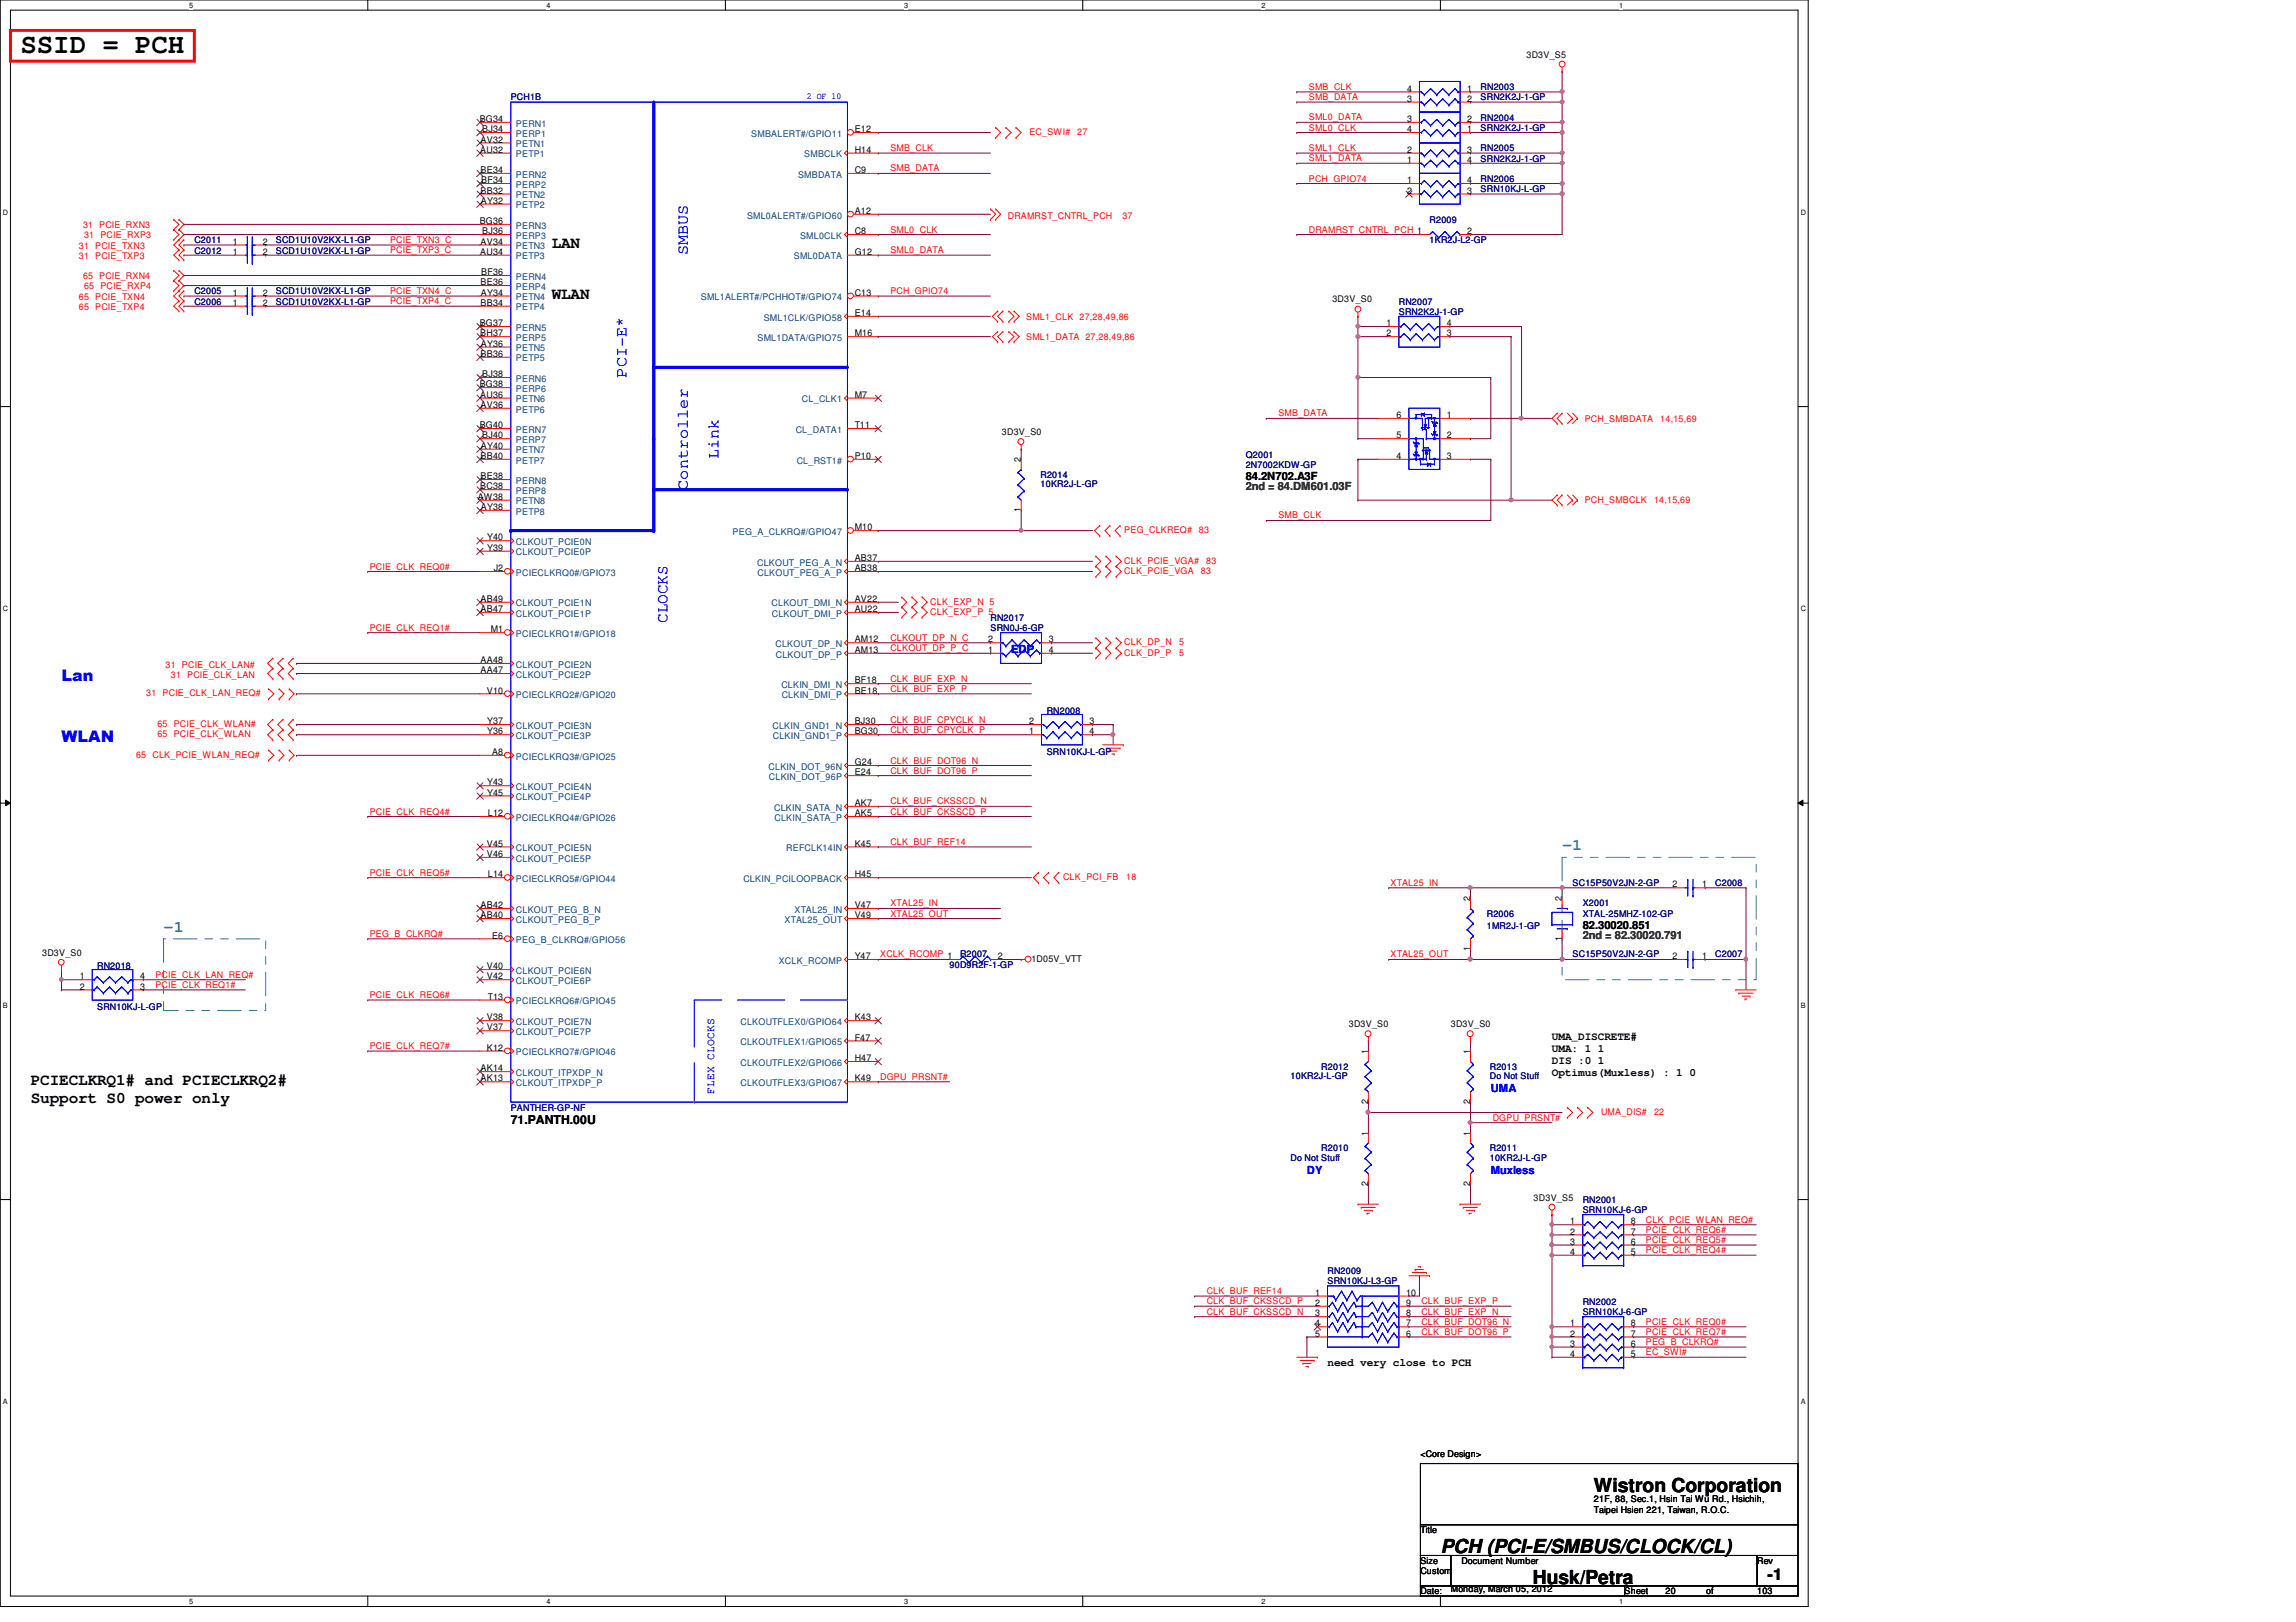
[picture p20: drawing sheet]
<svg xmlns="http://www.w3.org/2000/svg" width="297mm" height="210mm" viewBox="0 0 297 210" stroke-linecap="round" stroke-linejoin="round" font-family="sans-serif">
<defs><g id="words">
<text font-size="3.6" x="2.7" y="6.9">SSID = PCH</text>
<g font-size="2.5">
<text x="206.2" y="193">Wistron Corporation</text>
<text x="186.4" y="200.9">PCH (PCI-E/SMBUS/CLOCK/CL)</text>
<text x="198.3" y="204.9">Husk/Petra</text>
</g>
<g font-size="2.1">
<text x="71.4" y="32">LAN</text>
<text x="71.4" y="38.7">WLAN</text>
<text x="4" y="140.4">PCIECLKRQ1# and PCIECLKRQ2#</text>
<text x="4" y="142.7">Support S0 power only</text>
<text x="228.7" y="204.5">-1</text>
</g>
<g font-size="2.1" fill="#00f">
<text x="89" y="33" transform="rotate(-90 89 33)">SMBUS</text>
<text x="81.1" y="48.9" transform="rotate(-90 81.1 48.9)">PCI-E*</text>
<text x="93" y="59.4" transform="rotate(-90 93 59.4)">Link</text>
<text x="89" y="63.4" transform="rotate(-90 89 63.4)">Controller</text>
<text x="86.4" y="80.6" transform="rotate(-90 86.4 80.6)">CLOCKS</text>
<text x="8" y="88.1">Lan</text>
<text x="8" y="96.1">WLAN</text>
</g>
<g font-size="2.1" fill="#408080">
<text x="202.1" y="110">-1</text>
<text x="21.2" y="120.6">-1</text>
</g>
<text font-size="1.6" x="66.1" y="145.5">71.PANTH.00U</text>
<g font-size="1.4">
<text x="161.2" y="62.1">84.2N702.A3F</text>
<text x="204.8" y="120.2">82.30020.851</text>
<text x="200.8" y="134.5">UMA_DISCRETE#</text>
<text x="200.8" y="136.1">UMA: 1 1</text>
<text x="200.8" y="137.7">DIS :0 1</text>
<text x="200.8" y="139.2">Optimus(Muxless) : 1 0</text>
<text x="171.7" y="176.8">need very close to PCH</text>
</g>
<g font-size="1.4" fill="#008000">
<text x="161.2" y="63.4">2nd = 84.DM601.03F</text>
<text x="204.8" y="121.5">2nd = 82.30020.791</text>
</g>
<g font-size="1.4" fill="#00f">
<text x="130.8" y="84.5">EDP</text>
<text x="92.4" y="141.6" transform="rotate(-90 92.4 141.6)">FLEX CLOCKS</text>
<text x="192.9" y="141.4">UMA</text>
<text x="169.1" y="151.9">DY</text>
<text x="192.9" y="151.9">Muxless</text>
</g>
<g font-size="1.2" fill="#f00">
<text x="169.3" y="11.6">SMB_CLK</text>
<text x="133.2" y="17.5">EC_SWI#</text>
<text x="139.4" y="17.5">27</text>
<text x="169.3" y="13">SMB_DATA</text>
<text x="169.3" y="15.6">SML0_DATA</text>
<text x="169.3" y="16.9">SML0_CLK</text>
<text x="115.2" y="22.2">SMB_DATA</text>
<text x="115.2" y="19.6">SMB_CLK</text>
<text x="169.3" y="20.9">SML1_DATA</text>
<text x="169.3" y="19.6">SML1_CLK</text>
<text x="169.3" y="23.5">PCH_GPIO74</text>
<text x="10.7" y="29.5">31 PCIE_RXN3</text>
<text x="130.4" y="28.3">DRAMRST_CNTRL_PCH</text>
<text x="145.2" y="28.3">37</text>
<text x="10.2" y="32.3">31 PCIE_TXN3</text>
<text x="10.2" y="33.6">31 PCIE_TXP3</text>
<text x="10.9" y="30.8">31 PCIE_RXP3</text>
<text x="50.5" y="32.8">PCIE_TXP3_C</text>
<text x="50.5" y="31.5">PCIE_TXN3_C</text>
<text x="115.2" y="30.1">SML0_CLK</text>
<text x="115.2" y="32.8">SML0_DATA</text>
<text x="169.3" y="30.1">DRAMRST_CNTRL_PCH 1</text>
<text x="10.2" y="38.9">65 PCIE_TXN4</text>
<text x="10.2" y="40.2">65 PCIE_TXP4</text>
<text x="10.7" y="36.1">65 PCIE_RXN4</text>
<text x="10.9" y="37.4">65 PCIE_RXP4</text>
<text x="50.5" y="39.4">PCIE_TXP4_C</text>
<text x="50.5" y="38.1">PCIE_TXN4_C</text>
<text x="115.2" y="38.1">PCH_GPIO74</text>
<text x="132.8" y="41.4">SML1_CLK 27,28,49,86</text>
<text x="132.8" y="44">SML1_DATA 27,28,49,86</text>
<text x="165.4" y="53.9">SMB_DATA</text>
<text x="205" y="54.6">PCH_SMBDATA</text>
<text x="214.8" y="54.6">14,15,69</text>
<text x="205" y="65.2">PCH_SMBCLK</text>
<text x="214" y="65.2">14,15,69</text>
<text x="145.5" y="69">PEG_CLKREQ#</text>
<text x="155.1" y="69">83</text>
<text x="165.4" y="67.1">SMB_CLK</text>
<text x="47.8" y="73.7">PCIE_CLK_REQ0#</text>
<text x="145.5" y="72.9">CLK_PCIE_VGA#</text>
<text x="145.5" y="74.3">CLK_PCIE_VGA</text>
<text x="155.4" y="74.3">83</text>
<text x="156" y="72.9">83</text>
<text x="47.8" y="81.6">PCIE_CLK_REQ1#</text>
<text x="115.2" y="82.9">CLKOUT_DP_N_C</text>
<text x="120.4" y="78.2">CLK_EXP_N 5</text>
<text x="120.4" y="79.5">CLK_EXP_P 5</text>
<text x="145.5" y="83.5">CLK_DP_N</text>
<text x="152.6" y="83.5">5</text>
<text x="21.4" y="86.4">31 PCIE_CLK_LAN#</text>
<text x="22.1" y="87.8">31 PCIE_CLK_LAN</text>
<text x="115.2" y="88.2">CLK_BUF_EXP_N</text>
<text x="115.2" y="89.5">CLK_BUF_EXP_P</text>
<text x="115.2" y="84.3">CLKOUT_DP_P_C</text>
<text x="145.5" y="84.8">CLK_DP_P</text>
<text x="152.6" y="84.8">5</text>
<text x="18.9" y="90.1">31 PCIE_CLK_LAN_REQ#</text>
<text x="20.4" y="95.4">65 PCIE_CLK_WLAN</text>
<text x="20.4" y="94.1">65 PCIE_CLK_WLAN#</text>
<text x="115.2" y="93.5">CLK_BUF_CPYCLK_N</text>
<text x="115.2" y="94.8">CLK_BUF_CPYCLK_P</text>
<text x="17.6" y="98">65 CLK_PCIE_WLAN_REQ#</text>
<text x="115.2" y="100.1">CLK_BUF_DOT96_P</text>
<text x="115.2" y="98.8">CLK_BUF_DOT96_N</text>
<text x="47.8" y="105.4">PCIE_CLK_REQ4#</text>
<text x="115.2" y="105.4">CLK_BUF_CKSSCD_P</text>
<text x="115.2" y="104.1">CLK_BUF_CKSSCD_N</text>
<text x="47.8" y="113.3">PCIE_CLK_REQ5#</text>
<text x="115.2" y="109.3">CLK_BUF_REF14</text>
<text x="137.5" y="113.9">CLK_PCI_FB</text>
<text x="145.7" y="113.9">18</text>
<text x="115.2" y="117.3">XTAL25_IN</text>
<text x="115.2" y="118.6">XTAL25_OUT</text>
<text x="179.9" y="114.6">XTAL25_IN</text>
<text x="47.8" y="121.2">PEG_B_CLKRQ#</text>
<text x="113.9" y="123.9">XCLK_RCOMP 1</text>
<text x="179.9" y="123.9">XTAL25_OUT</text>
<text x="20.1" y="127.8">PCIE_CLK_REQ1#</text>
<text x="20.1" y="126.5">PCIE_CLK_LAN_REQ#</text>
<text x="47.8" y="129.2">PCIE_CLK_REQ6#</text>
<text x="47.8" y="135.8">PCIE_CLK_REQ7#</text>
<text x="113.9" y="139.7">DGPU_PRSNT#</text>
<text x="193.1" y="145">DGPU_PRSNT#</text>
<text x="207.1" y="144.3">UMA_DIS#</text>
<text x="214" y="144.3">22</text>
<text x="212.9" y="158.2">CLK_PCIE_WLAN_REQ#</text>
<text x="212.9" y="160.9">PCIE_CLK_REQ5#</text>
<text x="212.9" y="159.6">PCIE_CLK_REQ6#</text>
<text x="156.1" y="167.5">CLK_BUF_REF14</text>
<text x="212.9" y="162.2">PCIE_CLK_REQ4#</text>
<text x="156.1" y="170.1">CLK_BUF_CKSSCD_N</text>
<text x="156.1" y="168.8">CLK_BUF_CKSSCD_P</text>
<text x="183.9" y="170.1">CLK_BUF_EXP_N</text>
<text x="183.9" y="168.8">CLK_BUF_EXP_P</text>
<text x="183.9" y="171.4">CLK_BUF_DOT96_N</text>
<text x="183.9" y="172.8">CLK_BUF_DOT96_P</text>
<text x="212.9" y="172.8">PCIE_CLK_REQ7#</text>
<text x="212.9" y="171.4">PCIE_CLK_REQ0#</text>
<text x="212.9" y="174.1">PEG_B_CLKRQ#</text>
<text x="212.9" y="175.4">EC_SWI#</text>
</g>
<g font-size="1.2">
<text x="182" y="11.9">4</text>
<text x="189.8" y="11.9">1</text>
<text x="197.5" y="7.5">3D3V_S5</text>
<text x="62.1" y="15.8">BG34</text>
<text x="62.4" y="17.1">BJ34</text>
<text x="110.6" y="17.1">E12</text>
<text x="182" y="13.2">3</text>
<text x="182" y="15.8">3</text>
<text x="182" y="17.1">4</text>
<text x="189.8" y="13.2">2</text>
<text x="189.8" y="17.1">1</text>
<text x="189.8" y="15.8">2</text>
<text x="62.1" y="19.8">AU32</text>
<text x="62.2" y="22.4">BE34</text>
<text x="62.2" y="18.5">AV32</text>
<text x="62.3" y="23.7">BF34</text>
<text x="110.6" y="19.8">H14</text>
<text x="110.6" y="22.4">C9</text>
<text x="182" y="23.7">1</text>
<text x="182" y="21.1">1</text>
<text x="182" y="19.8">2</text>
<text x="189.8" y="23.7">4</text>
<text x="189.8" y="19.8">3</text>
<text x="189.8" y="21.1">4</text>
<text x="62.1" y="29">BG36</text>
<text x="62.2" y="25.1">BB32</text>
<text x="62.2" y="26.4">AY32</text>
<text x="110.6" y="27.7">A12</text>
<text x="182" y="25.1">2</text>
<text x="189.8" y="25.1">3</text>
<text x="30.1" y="31.7">1</text>
<text x="30.1" y="33">1</text>
<text x="34" y="31.7">2</text>
<text x="34" y="33">2</text>
<text x="62.1" y="33">AU34</text>
<text x="62.2" y="31.7">AV34</text>
<text x="62.3" y="35.6">BF36</text>
<text x="62.4" y="30.3">BJ36</text>
<text x="110.6" y="30.3">C8</text>
<text x="110.6" y="33">G12</text>
<text x="189.8" y="30.3">2</text>
<text x="30.1" y="39.6">1</text>
<text x="30.1" y="38.3">1</text>
<text x="34" y="39.6">2</text>
<text x="34" y="38.3">2</text>
<text x="62.2" y="36.9">BE36</text>
<text x="62.2" y="39.6">BB34</text>
<text x="62.2" y="38.3">AY34</text>
<text x="110.6" y="38.3">C13</text>
<text x="110.6" y="40.9">E14</text>
<text x="172.4" y="39.1">3D3V_S0</text>
<text x="62.1" y="42.2">BG37</text>
<text x="62.1" y="43.5">BH37</text>
<text x="62.2" y="46.2">BB36</text>
<text x="62.2" y="44.9">AY36</text>
<text x="110.6" y="43.5">M16</text>
<text x="179.4" y="42.2">1</text>
<text x="179.4" y="43.5">2</text>
<text x="187.2" y="43.5">3</text>
<text x="187.2" y="42.2">4</text>
<text x="62.1" y="50.1">BG38</text>
<text x="62.1" y="51.5">AU36</text>
<text x="62.2" y="52.8">AV36</text>
<text x="62.4" y="48.8">BJ38</text>
<text x="110.6" y="51.5">M7</text>
<text x="62.1" y="55.4">BG40</text>
<text x="62.2" y="59.4">BB40</text>
<text x="62.2" y="58.1">AY40</text>
<text x="62.4" y="56.7">BJ40</text>
<text x="110.6" y="55.4">T11</text>
<text x="110.6" y="59.4">P10</text>
<text x="129.6" y="56.3">3D3V_S0</text>
<text x="132.1" y="59.8" transform="rotate(-90 132.1 59.8)">2</text>
<text x="180.7" y="59.4">4</text>
<text x="180.7" y="56.7">5</text>
<text x="180.7" y="54.1">6</text>
<text x="187.2" y="54.1">1</text>
<text x="187.2" y="56.7">2</text>
<text x="187.2" y="59.4">3</text>
<text x="61.8" y="64.7">AW38</text>
<text x="62.1" y="63.3">BC38</text>
<text x="62.2" y="62">BE38</text>
<text x="62.2" y="66">AY38</text>
<text x="63" y="69.9">Y40</text>
<text x="63" y="71.3">Y39</text>
<text x="110.6" y="68.6">M10</text>
<text x="132.1" y="66.3" transform="rotate(-90 132.1 66.3)">1</text>
<text x="62.2" y="77.9">AB49</text>
<text x="63.9" y="73.9">J2</text>
<text x="110.6" y="72.6">AB37</text>
<text x="110.6" y="73.9">AB38</text>
<text x="110.6" y="77.9">AV22</text>
<text x="62.2" y="79.2">AB47</text>
<text x="63.5" y="81.8">M1</text>
<text x="110.6" y="79.2">AU22</text>
<text x="110.6" y="83.1">AM12</text>
<text x="127.8" y="83.1">2</text>
<text x="135.7" y="83.1">3</text>
<text x="62.2" y="85.8">AA48</text>
<text x="62.2" y="87.1">AA47</text>
<text x="63" y="89.7">V10</text>
<text x="110.6" y="88.4">BF18</text>
<text x="110.6" y="89.7">BE18</text>
<text x="110.6" y="84.5">AM13</text>
<text x="127.8" y="84.5">1</text>
<text x="135.7" y="84.5">4</text>
<text x="63" y="93.7">Y37</text>
<text x="63" y="95">Y36</text>
<text x="110.6" y="93.7">BJ30</text>
<text x="110.6" y="95">BG30</text>
<text x="133.1" y="95">1</text>
<text x="133.1" y="93.7">2</text>
<text x="141" y="93.7">3</text>
<text x="141" y="95">4</text>
<text x="63" y="101.6">Y43</text>
<text x="63.7" y="97.7">A8</text>
<text x="110.6" y="99">G24</text>
<text x="110.6" y="100.3">E24</text>
<text x="63" y="103">Y45</text>
<text x="63.1" y="105.6">L12</text>
<text x="110.6" y="104.3">AK7</text>
<text x="110.6" y="105.6">AK5</text>
<text x="63" y="109.6">V45</text>
<text x="63" y="110.9">V46</text>
<text x="63.1" y="113.5">L14</text>
<text x="110.6" y="109.6">K45</text>
<text x="110.6" y="113.5">H45</text>
<text x="62.2" y="118.8">AB40</text>
<text x="62.2" y="117.5">AB42</text>
<text x="110.6" y="117.5">V47</text>
<text x="110.6" y="118.8">V49</text>
<text x="190.2" y="116.6" transform="rotate(-90 190.2 116.6)">2</text>
<text x="202.1" y="116.6" transform="rotate(-90 202.1 116.6)">2</text>
<text x="216.4" y="114.9">2</text>
<text x="220.2" y="114.9">1</text>
<text x="5.5" y="123.7">3D3V_S0</text>
<text x="63" y="125.4">V40</text>
<text x="63.7" y="121.5">E6</text>
<text x="110.6" y="124.1">Y47</text>
<text x="129.1" y="124.1">2</text>
<text x="133.4" y="124.5">1D05V_VTT</text>
<text x="190.2" y="123.1" transform="rotate(-90 190.2 123.1)">1</text>
<text x="202.1" y="121.8" transform="rotate(-90 202.1 121.8)">1</text>
<text x="216.4" y="124.1">2</text>
<text x="220.2" y="124.1">1</text>
<text x="10.3" y="126.7">1</text>
<text x="10.3" y="128.1">2</text>
<text x="18.1" y="128.1">3</text>
<text x="18.1" y="126.7">4</text>
<text x="63" y="126.7">V42</text>
<text x="63.1" y="129.4">T13</text>
<text x="63" y="136">K12</text>
<text x="63" y="132">V38</text>
<text x="63" y="133.3">V37</text>
<text x="110.6" y="132">K43</text>
<text x="110.6" y="134.7">F47</text>
<text x="110.6" y="137.3">H47</text>
<text x="174.5" y="132.9">3D3V_S0</text>
<text x="177" y="136.4" transform="rotate(-90 177 136.4)">1</text>
<text x="187.7" y="132.9">3D3V_S0</text>
<text x="190.2" y="136.4" transform="rotate(-90 190.2 136.4)">1</text>
<text x="62.2" y="138.6">AK14</text>
<text x="62.2" y="140">AK13</text>
<text x="110.6" y="140">K49</text>
<text x="177" y="142.9" transform="rotate(-90 177 142.9)">2</text>
<text x="190.2" y="142.9" transform="rotate(-90 190.2 142.9)">2</text>
<text x="177" y="147" transform="rotate(-90 177 147)">1</text>
<text x="190.2" y="147" transform="rotate(-90 190.2 147)">1</text>
<text x="177" y="153.5" transform="rotate(-90 177 153.5)">2</text>
<text x="190.2" y="153.5" transform="rotate(-90 190.2 153.5)">2</text>
<text x="198.4" y="155.4">3D3V_S5</text>
<text x="203.2" y="158.5">1</text>
<text x="203.2" y="159.8">2</text>
<text x="203.2" y="161.1">3</text>
<text x="211" y="161.1">6</text>
<text x="211" y="159.8">7</text>
<text x="211" y="158.5">8</text>
<text x="170.1" y="167.7">1</text>
<text x="181.9" y="167.7">10</text>
<text x="203.2" y="162.4">4</text>
<text x="211" y="162.4">5</text>
<text x="170.1" y="169">2</text>
<text x="170.1" y="170.3">3</text>
<text x="170.1" y="171.7">4</text>
<text x="170.1" y="173">5</text>
<text x="181.9" y="173">6</text>
<text x="181.9" y="171.7">7</text>
<text x="181.9" y="170.3">8</text>
<text x="181.9" y="169">9</text>
<text x="203.2" y="171.7">1</text>
<text x="203.2" y="173">2</text>
<text x="211" y="173">7</text>
<text x="211" y="171.7">8</text>
<text x="203.2" y="174.3">3</text>
<text x="203.2" y="175.6">4</text>
<text x="211" y="175.6">5</text>
<text x="211" y="174.3">6</text>
<text x="183.8" y="188.5">&lt;Core Design&gt;</text>
<text x="206.2" y="194.4">21F, 88, Sec.1, Hsin Tai Wu Rd., Hsichih,</text>
<text x="206.2" y="195.8">Taipei Hsien 221, Taiwan, R.O.C.</text>
<text x="183.8" y="198.4">Title</text>
<text x="183.8" y="202.4">Size</text>
<text x="183.8" y="203.7">Custom</text>
<text x="189.1" y="202.4">Document Number</text>
<text x="227.3" y="202.4">Rev</text>
<text x="183.8" y="206.3">Date:</text>
<text x="187.7" y="206.1">Monday, March 05, 2012</text>
<text x="210.2" y="206.3">Sheet</text>
<text x="215.5" y="206.3">20</text>
<text x="220.7" y="206.3">of</text>
<text x="227.3" y="206.3">103</text>
</g>
<g font-size="1.2" fill="#000080">
<text x="191.6" y="11.6">RN2003</text>
<text x="66.1" y="13">PCH1B</text>
<text x="191.6" y="13">SRN2K2J-1-GP</text>
<text x="191.6" y="15.6">RN2004</text>
<text x="191.6" y="16.9">SRN2K2J-1-GP</text>
<text x="191.6" y="23.5">RN2006</text>
<text x="191.6" y="19.6">RN2005</text>
<text x="191.6" y="20.9">SRN2K2J-1-GP</text>
<text x="185" y="28.8">R2009</text>
<text x="191.6" y="24.8">SRN10KJ-L-GP</text>
<text x="25.1" y="31.5">C2011</text>
<text x="25.1" y="32.8">C2012</text>
<text x="35.7" y="31.5">SCD1U10V2KX-L1-GP</text>
<text x="35.7" y="32.8">SCD1U10V2KX-L1-GP</text>
<text x="185" y="31.5">1KR2J-L2-GP</text>
<text x="25.1" y="39.4">C2006</text>
<text x="25.1" y="38.1">C2005</text>
<text x="35.7" y="39.4">SCD1U10V2KX-L1-GP</text>
<text x="35.7" y="38.1">SCD1U10V2KX-L1-GP</text>
<text x="181" y="39.4">RN2007</text>
<text x="181" y="40.7">SRN2K2J-1-GP</text>
<text x="161.2" y="59.2">Q2001</text>
<text x="134.6" y="61.8">R2014</text>
<text x="134.6" y="63">10KR2J-L-GP</text>
<text x="161.2" y="60.5">2N7002KDW-GP</text>
<text x="128.1" y="80.3">RN2017</text>
<text x="128.1" y="81.7">SRN0J-6-GP</text>
<text x="135.4" y="92.4">RN2008</text>
<text x="135.4" y="97.7">SRN10KJ-L-GP</text>
<text x="192.4" y="118.7">R2006</text>
<text x="203.5" y="114.7">SC15P50V2JN-2-GP</text>
<text x="204.8" y="117.3">X2001</text>
<text x="204.8" y="118.7">XTAL-25MHZ-102-GP</text>
<text x="221.9" y="114.7">C2008</text>
<text x="12.6" y="125.4">RN2018</text>
<text x="122.8" y="125.3">90D9R2F-1-GP</text>
<text x="124.2" y="123.9">R2007</text>
<text x="192.4" y="120.2">1MR2J-1-GP</text>
<text x="203.5" y="123.9">SC15P50V2JN-2-GP</text>
<text x="221.9" y="123.9">C2007</text>
<text x="12.6" y="130.7">SRN10KJ-L-GP</text>
<text x="66.1" y="143.7">PANTHER-GP-NF</text>
<text x="167" y="139.7">10KR2J-L-GP</text>
<text x="170.9" y="138.5">R2012</text>
<text x="192.7" y="138.5">R2013</text>
<text x="192.7" y="139.7">Do Not Stuff</text>
<text x="170.9" y="149">R2010</text>
<text x="192.7" y="149">R2011</text>
<text x="167" y="150.2">Do Not Stuff</text>
<text x="192.7" y="150.2">10KR2J-L-GP</text>
<text x="204.8" y="155.6">RN2001</text>
<text x="204.8" y="156.9">SRN10KJ-6-GP</text>
<text x="171.7" y="164.9">RN2009</text>
<text x="171.7" y="166.2">SRN10KJ-L3-GP</text>
<text x="204.8" y="168.8">RN2002</text>
<text x="204.8" y="170.1">SRN10KJ-6-GP</text>
</g>
<g font-size="1.2" fill="#004080">
<text x="66.8" y="16.4">PERN1</text>
<text x="66.8" y="17.7">PERP1</text>
<text x="97.2" y="17.7">SMBALERT#/GPIO11</text>
<text x="66.8" y="23">PERN2</text>
<text x="66.8" y="19">PETN1</text>
<text x="66.8" y="20.4">PETP1</text>
<text x="103.2" y="23">SMBDATA</text>
<text x="104.1" y="20.4">SMBCLK</text>
<text x="66.8" y="24.3">PERP2</text>
<text x="66.8" y="29.6">PERN3</text>
<text x="66.8" y="25.7">PETN2</text>
<text x="66.8" y="27">PETP2</text>
<text x="96.6" y="28.3">SML0ALERT#/GPIO60</text>
<text x="66.8" y="30.9">PERP3</text>
<text x="66.8" y="32.3">PETN3</text>
<text x="66.8" y="33.6">PETP3</text>
<text x="102.7" y="33.6">SML0DATA</text>
<text x="103.5" y="30.9">SML0CLK</text>
<text x="66.8" y="36.2">PERN4</text>
<text x="66.8" y="37.5">PERP4</text>
<text x="66.8" y="38.9">PETN4</text>
<text x="66.8" y="40.2">PETP4</text>
<text x="90.7" y="38.9">SML1ALERT#/PCHHOT#/GPIO74</text>
<text x="98.8" y="41.5">SML1CLK/GPIO58</text>
<text x="66.8" y="42.8">PERN5</text>
<text x="66.8" y="44.1">PERP5</text>
<text x="66.8" y="45.5">PETN5</text>
<text x="66.8" y="46.8">PETP5</text>
<text x="98" y="44.1">SML1DATA/GPIO75</text>
<text x="66.8" y="49.4">PERN6</text>
<text x="66.8" y="50.7">PERP6</text>
<text x="66.8" y="52.1">PETN6</text>
<text x="66.8" y="53.4">PETP6</text>
<text x="103.8" y="52.1">CL_CLK1</text>
<text x="66.8" y="56">PERN7</text>
<text x="66.8" y="57.3">PERP7</text>
<text x="66.8" y="58.7">PETN7</text>
<text x="66.8" y="60">PETP7</text>
<text x="103" y="56">CL_DATA1</text>
<text x="103.1" y="60">CL_RST1#</text>
<text x="66.8" y="62.6">PERN8</text>
<text x="66.8" y="63.9">PERP8</text>
<text x="66.8" y="65.3">PETN8</text>
<text x="66.8" y="66.6">PETP8</text>
<text x="66.8" y="70.5">CLKOUT_PCIE0N</text>
<text x="66.8" y="71.9">CLKOUT_PCIE0P</text>
<text x="94.8" y="69.2">PEG_A_CLKRQ#/GPIO47</text>
<text x="66.8" y="74.5">PCIECLKRQ0#/GPIO73</text>
<text x="98" y="73.2">CLKOUT_PEG_A_N</text>
<text x="98" y="74.5">CLKOUT_PEG_A_P</text>
<text x="66.8" y="78.5">CLKOUT_PCIE1N</text>
<text x="66.8" y="79.8">CLKOUT_PCIE1P</text>
<text x="66.8" y="82.4">PCIECLKRQ1#/GPIO18</text>
<text x="99.8" y="78.5">CLKOUT_DMI_N</text>
<text x="99.9" y="79.8">CLKOUT_DMI_P</text>
<text x="100.3" y="83.7">CLKOUT_DP_N</text>
<text x="66.8" y="86.4">CLKOUT_PCIE2N</text>
<text x="66.8" y="87.7">CLKOUT_PCIE2P</text>
<text x="100.4" y="85.1">CLKOUT_DP_P</text>
<text x="101.1" y="89">CLKIN_DMI_N</text>
<text x="66.8" y="94.3">CLKOUT_PCIE3N</text>
<text x="66.8" y="95.6">CLKOUT_PCIE3P</text>
<text x="66.8" y="90.3">PCIECLKRQ2#/GPIO20</text>
<text x="99.9" y="94.3">CLKIN_GND1_N</text>
<text x="100" y="95.6">CLKIN_GND1_P</text>
<text x="101.1" y="90.3">CLKIN_DMI_P</text>
<text x="66.8" y="98.3">PCIECLKRQ3#/GPIO25</text>
<text x="99.4" y="99.6">CLKIN_DOT_96N</text>
<text x="99.5" y="100.9">CLKIN_DOT_96P</text>
<text x="66.8" y="102.2">CLKOUT_PCIE4N</text>
<text x="66.8" y="103.5">CLKOUT_PCIE4P</text>
<text x="66.8" y="106.2">PCIECLKRQ4#/GPIO26</text>
<text x="100.2" y="104.9">CLKIN_SATA_N</text>
<text x="100.2" y="106.2">CLKIN_SATA_P</text>
<text x="66.8" y="110.2">CLKOUT_PCIE5N</text>
<text x="66.8" y="111.5">CLKOUT_PCIE5P</text>
<text x="101.7" y="110.2">REFCLK14IN</text>
<text x="66.8" y="114.1">PCIECLKRQ5#/GPIO44</text>
<text x="66.8" y="119.4">CLKOUT_PEG_B_P</text>
<text x="66.8" y="118.1">CLKOUT_PEG_B_N</text>
<text x="96.2" y="114.1">CLKIN_PCILOOPBACK</text>
<text x="101.5" y="119.4">XTAL25_OUT</text>
<text x="102.8" y="118.1">XTAL25_IN</text>
<text x="66.8" y="122">PEG_B_CLKRQ#/GPIO56</text>
<text x="100.7" y="124.7">XCLK_RCOMP</text>
<text x="66.8" y="126">CLKOUT_PCIE6N</text>
<text x="66.8" y="127.3">CLKOUT_PCIE6P</text>
<text x="66.8" y="130">PCIECLKRQ6#/GPIO45</text>
<text x="66.8" y="136.6">PCIECLKRQ7#/GPIO46</text>
<text x="66.8" y="132.6">CLKOUT_PCIE7N</text>
<text x="66.8" y="133.9">CLKOUT_PCIE7P</text>
<text x="95.8" y="132.6">CLKOUTFLEX0/GPIO64</text>
<text x="95.8" y="135.3">CLKOUTFLEX1/GPIO65</text>
<text x="95.8" y="137.9">CLKOUTFLEX2/GPIO66</text>
<text x="66.8" y="139.2">CLKOUT_ITPXDP_N</text>
<text x="66.8" y="140.5">CLKOUT_ITPXDP_P</text>
<text x="95.8" y="140.5">CLKOUTFLEX3/GPIO67</text>
</g>
<text font-size="1.2" fill="#00f" x="104.4" y="12.9">2 OF 10</text>
<g font-size=".9">
<text x="24.5" y="1">5</text>
<text x="70.7" y="1">4</text>
<text x="117" y="1">3</text>
<text x="163.2" y="1">2</text>
<text x="209.5" y="1">1</text>
<text x=".4" y="27.8">D</text>
<text x="233" y="27.8">D</text>
<text x=".4" y="79.1">C</text>
<text x="233" y="79.1">C</text>
<text x=".4" y="130.4">B</text>
<text x="233" y="130.4">B</text>
<text x=".4" y="181.7">A</text>
<text x="233" y="181.7">A</text>
<text x="24.5" y="207.6">5</text>
<text x="70.7" y="207.6">4</text>
<text x="117" y="207.6">3</text>
<text x="163.2" y="207.6">2</text>
<text x="209.5" y="207.6">1</text>
</g>
</g></defs>
<path d="M0 0h233.9v207.9h-233.9zM1.4 1.3h231.2v205.2h-231.2z" fill="none" stroke="#000" stroke-width=".13"/>
<g fill="#fff">
<path d="M24.5 .2h.5v1h-.5z"/>
<path d="M24.5 206.7h.5v1.1h-.5z"/>
</g>
<path d="M47.6 0v1.3M47.6 206.5v1.4" fill="none" stroke="#000" stroke-width=".13"/>
<g fill="#fff">
<path d="M70.7 .2h.5v1h-.5z"/>
<path d="M70.7 206.7h.5v1.1h-.5z"/>
</g>
<path d="M93.8 0v1.3M93.8 206.5v1.4" fill="none" stroke="#000" stroke-width=".13"/>
<g fill="#fff">
<path d="M117 .2h.5v1h-.5z"/>
<path d="M117 206.7h.5v1.1h-.5z"/>
</g>
<path d="M140.1 0v1.3M140.1 206.5v1.4" fill="none" stroke="#000" stroke-width=".13"/>
<g fill="#fff">
<path d="M163.2 .2h.5v1h-.5z"/>
<path d="M163.2 206.7h.5v1.1h-.5z"/>
</g>
<path d="M186.3 0v1.3M186.3 206.5v1.4" fill="none" stroke="#000" stroke-width=".13"/>
<g fill="#fff">
<path d="M209.5 .2h.5v1h-.5z"/>
<path d="M209.5 206.7h.5v1.1h-.5z"/>
<path d="M.4 27h.7v1h-.7z"/>
<path d="M233 27h.6v1h-.6z"/>
<path d="M.4 78.3h.7v1h-.7z"/>
<path d="M233 78.3h.6v1h-.6z"/>
</g>
<path d="M0 52.6h1.4M232.6 52.6h1.3" fill="none" stroke="#000" stroke-width=".13"/>
<g fill="#fff">
<path d="M.4 129.6h.6v1h-.6z"/>
<path d="M233 129.6h.6v1h-.6z"/>
</g>
<path d="M0 103.9h1.4M.7 103.5l.7 .4-.7 .4zM232.6 103.9l.7-.4v.8zM232.6 103.9h1.3" fill="none" stroke="#000" stroke-width=".13"/>
<path d="M.7 103.5l.7 .4-.7 .4zM232.6 103.9l.7-.4v.8z" fill="#000"/>
<g fill="#fff">
<path d="M.4 180.9h.6v1h-.6z"/>
<path d="M233 180.9h.6v1h-.6z"/>
</g>
<path d="M0 155.2h1.4M232.6 155.2h1.3" fill="none" stroke="#000" stroke-width=".13"/>
<g fill="none" stroke="#800040" stroke-width=".13">
<path d="M113.6 17.1h.1M113.6 17.1h14.5M23.8 37h.1M23.8 37h38.3M113.6 38.3h.1M113.6 38.3h14.5M187.6 42.2h.1M187.6 42.2h9.2M113.6 72.6h.1M113.6 74h.1M113.6 72.6h27.7M113.6 74h27.7"/>
<path d="M113.6 88.5h.1M113.6 89.8h.1M113.6 88.5h19.8M113.6 89.8h19.8M144 93.8h.1M144 93.8v1.3M113.6 117.6h.1M113.6 105.7h.1M113.6 118.9h.1M113.6 113.6h.1M113.6 117.6h15.9M113.6 105.7h19.8"/>
<path d="M113.6 118.9h15.9M113.6 113.6h19.8M179.7 114.9h.1M179.7 114.9h10.5M47.6 129.4h.1M47.6 129.4h14.5M179.7 124.2h.1M190.2 122.8h.1M190.2 122.8v1.4h-10.5M190.2 145.3h.1M190.2 145.3h10.6"/>
</g>
<circle cx="190.2" cy="145.3" r=".25" fill="#f0f"/>
<circle cx="190.2" cy="145.3" r=".25" fill="none" stroke="#f0f" stroke-width=".13"/>
<g fill="none" stroke="#800040" stroke-width=".13">
<path d="M38.4 95.1h.1M38.4 93.8h.1M38.4 97.7h.1M38.4 95.1h23.7M38.4 93.8h23.7M38.4 97.7h23.7M47.6 81.9h.1M47.6 81.9h14.5M47.6 121.5h.1M47.6 121.5h14.5M177 134.7h.1M177 134.7v1.3"/>
<path d="M190.2 134.7h.1M190.2 134.7v1.3M177 153.2h.1M177 144h.1M177 144v2.6M177 153.2v2.6M177 144h25.1M190.2 142.6h.1M190.2 153.2h.1M190.2 142.6v2.7M190.2 153.2v2.6M154.6 170.4h.1"/>
<path d="M154.6 169h.1M154.6 167.7h.1M154.6 170.4h15.8M154.6 169h15.8M154.6 167.7h15.8M169.1 173h.1M169.1 173v2.6M182.3 170.4h.1M182.3 169h.1M182.3 171.7h.1M182.3 173h.1M182.3 170.4h13.2"/>
<path d="M182.3 169h13.2M182.3 171.7h13.2M182.3 173h13.2M183.6 165.1h.1M183.6 165.1v2.6"/>
</g>
<circle cx="177" cy="143.9" r=".26" fill="#f0f"/>
<circle cx="177" cy="143.9" r=".26" fill="none" stroke="#f0f" stroke-width=".13"/>
<path d="M175.7 42.2h.1M175.7 40.9h.1M175.7 43.6h.1M175.7 42.2h4M175.7 40.9v2.7M175.7 43.6h4M177 142.6h.1M177 142.6v1.4M190.2 145.3h.1M190.2 145.3v1.3" fill="none" stroke="#800040" stroke-width=".13"/>
<circle cx="175.7" cy="42.2" r=".25" fill="#f0f"/>
<circle cx="175.7" cy="42.2" r=".25" fill="none" stroke="#f0f" stroke-width=".13"/>
<path d="M202.1 124.2h.1M202.1 124.2h14.6" fill="none" stroke="#800040" stroke-width=".13"/>
<circle cx="202.1" cy="124.1" r=".26" fill="#f0f"/>
<circle cx="202.1" cy="124.1" r=".26" fill="none" stroke="#f0f" stroke-width=".13"/>
<g fill="none" stroke="#800040" stroke-width=".13">
<path d="M113.6 40.9h.1M113.6 40.9h14.5M187.6 43.6h.1M187.6 43.6h7.9M190.2 54.1h.1M190.2 54.1h6.6M132.1 68.7h.1M132.1 68.7h9.2M175.7 64.7h.1M175.7 64.7h19.8M47.6 105.7h.1M47.6 105.7h14.5"/>
<path d="M220.6 114.9h.1M220.6 114.9h5.3"/>
</g>
<path d="M131.9 68.5h.4v.1v.2l-.2 .1-.2-.1z" fill-rule="evenodd" fill="#f0f"/>
<path d="M131.9 68.5h.4v.1v.2l-.2 .1-.2-.1z" fill="none" stroke="#f0f" stroke-width=".13"/>
<path d="M113.6 43.6h.1M113.6 43.6h14.5M175.7 48.9h.1M175.7 48.9h17.2" fill="none" stroke="#800040" stroke-width=".13"/>
<circle cx="175.7" cy="48.8" r=".25" fill="#f0f"/>
<circle cx="175.7" cy="48.8" r=".25" fill="none" stroke="#f0f" stroke-width=".13"/>
<path d="M175.7 43.6h.1M175.7 43.6v5.3" fill="none" stroke="#800040" stroke-width=".13"/>
<circle cx="175.7" cy="43.6" r=".26" fill="#f0f"/>
<circle cx="175.7" cy="43.6" r=".26" fill="none" stroke="#f0f" stroke-width=".13"/>
<path d="M113.6 27.7h.1M113.6 27.7h14.5M195.5 43.6h.1M195.5 43.6v21.1M196.8 42.2h.1M196.8 42.2v11.9M190.2 124.2h.1M190.2 124.2h11.9" fill="none" stroke="#800040" stroke-width=".13"/>
<circle cx="190.2" cy="124.1" r=".26" fill="#f0f"/>
<circle cx="190.2" cy="124.1" r=".26" fill="none" stroke="#f0f" stroke-width=".13"/>
<path d="M202.1 114.9h.1M202.1 114.9h14.6" fill="none" stroke="#800040" stroke-width=".13"/>
<circle cx="202.1" cy="114.9" r=".25" fill="#f0f"/>
<circle cx="202.1" cy="114.9" r=".25" fill="none" stroke="#f0f" stroke-width=".13"/>
<g fill="none" stroke="#800040" stroke-width=".13">
<path d="M23.8 38.3h.1M23.8 39.6h.1M23.8 38.3h6.6M23.8 39.6h6.6M34.4 39.6h.1M34.4 38.3h.1M34.4 38.3h27.7M34.4 39.6h27.7M113.6 22.4h.1M113.6 30.4h.1M113.6 22.4h14.5M113.6 30.4h14.5"/>
<path d="M113.6 99.1h.1M113.6 99.1h19.8M113.6 109.6h.1M113.6 100.4h.1M113.6 109.6h19.8M113.6 100.4h19.8M190.2 114.9h.1M190.2 114.9h11.9M113.6 124.2h.1M113.6 124.2h9.2M129.5 124.2h2.6M132.1 124.2h.1"/>
</g>
<circle cx="190.2" cy="114.9" r=".25" fill="#f0f"/>
<circle cx="190.2" cy="114.9" r=".25" fill="none" stroke="#f0f" stroke-width=".13"/>
<g fill="none" stroke="#800040" stroke-width=".13">
<path d="M113.6 19.8h.1M113.6 19.8h14.5M113.6 104.4h.1M113.6 104.4h19.8M190.2 114.9h.1M190.2 114.9v1.3M202.1 114.9h.1M202.1 114.9v1.3M225.9 114.9h.1M225.9 114.9v13.2M202.1 121.5h.1M202.1 121.5v2.7"/>
<path d="M220.6 124.2h.1M220.6 124.2h5.3M225.9 124.2h.1"/>
</g>
<path d="M225.7 123.9h.1l.3 .1-.1 .3-.2 .1-.1-.1z" fill-rule="evenodd" fill="#f0f"/>
<path d="M225.7 123.9h.1l.3 .1-.1 .3-.2 .1-.1-.1z" fill="none" stroke="#f0f" stroke-width=".13"/>
<path d="M141.3 95.1h.1M141.3 95.1h2.7" fill="none" stroke="#800040" stroke-width=".13"/>
<circle cx="144" cy="95" r=".25" fill="#f0f"/>
<circle cx="144" cy="95" r=".25" fill="none" stroke="#f0f" stroke-width=".13"/>
<path d="M23.8 35.6h.1M23.8 35.6h38.3M113.6 33h.1M113.6 33h14.5M195.5 64.7h.1M195.5 64.7h5.3M47.6 136h.1M47.6 136h14.5" fill="none" stroke="#800040" stroke-width=".13"/>
<circle cx="195.5" cy="64.7" r=".26" fill="#f0f"/>
<circle cx="195.5" cy="64.7" r=".26" fill="none" stroke="#f0f" stroke-width=".13"/>
<g fill="none" stroke="#800040" stroke-width=".13">
<path d="M163.8 54.1h.1M163.8 54.1h14.5M175.7 56.8h.1M175.7 48.9h.1M175.7 59.4h.1M175.7 56.8h2.6M175.7 48.9v7.9M175.7 59.4v5.3M175.7 59.4h2.6M190.2 56.8h.1M190.2 59.4h.1M190.2 59.4h2.7"/>
<path d="M192.9 48.9h.1M192.9 59.4h.1M192.9 59.4v8h-29.1M192.9 48.9v7.9h-2.7M196.8 54.1h.1M196.8 54.1h4M163.8 67.4h.1"/>
</g>
<circle cx="196.8" cy="54.1" r=".25" fill="#f0f"/>
<circle cx="196.8" cy="54.1" r=".25" fill="none" stroke="#f0f" stroke-width=".13"/>
<g fill="none" stroke="#800040" stroke-width=".13">
<path d="M113.6 93.8h.1M113.6 95.1h.1M113.6 93.8h19.8M113.6 95.1h19.8M141.3 93.8h.1M141.3 93.8h2.7M144 95.1h.1M144 95.1v1.3M8 126.8h.1M8 125.5h.1M8 126.8h2.6M8 125.5v1.3"/>
<path d="M113.6 140h.1M113.6 140h9.2"/>
</g>
<path d="M7.8 126.6h.3l.1 .1-.1 .2-.2 .1-.1-.1z" fill-rule="evenodd" fill="#f0f"/>
<path d="M7.8 126.6h.3l.1 .1-.1 .2-.2 .1-.1-.1z" fill="none" stroke="#f0f" stroke-width=".13"/>
<path d="M167.8 11.9h.1M167.8 11.9h14.5M190.2 17.1h.1M202.1 15.8h.1M202.1 15.8v1.3h-11.9M8 128.1h.1M8 126.8h.1M8 128.1h2.6M8 126.8v1.3M18.5 128.1h.1M18.5 128.1h13.2" fill="none" stroke="#800040" stroke-width=".13"/>
<circle cx="202.1" cy="15.8" r=".25" fill="#f0f"/>
<circle cx="202.1" cy="15.8" r=".25" fill="none" stroke="#f0f" stroke-width=".13"/>
<path d="M190.2 19.8h.1M202.1 17.1h.1M202.1 17.1v2.7h-11.9M167.8 30.4h.1M167.8 30.4h15.8M190.2 30.4h.1M202.1 25.1h.1M202.1 25.1v5.3h-11.9" fill="none" stroke="#800040" stroke-width=".13"/>
<circle cx="202.1" cy="17.1" r=".26" fill="#f0f"/>
<circle cx="202.1" cy="17.1" r=".26" fill="none" stroke="#f0f" stroke-width=".13"/>
<path d="M167.8 13.2h.1M167.8 13.2h14.5M190.2 11.9h.1M202.1 9.2h.1M202.1 19.8h.1M202.1 9.2v2.7h-11.9M202.1 19.8v1.3h-11.9M190.2 25.1h.1M190.2 21.1h.1M190.2 25.1h11.9" fill="none" stroke="#800040" stroke-width=".13"/>
<circle cx="202.1" cy="19.8" r=".25" fill="#f0f"/>
<circle cx="202.1" cy="19.8" r=".25" fill="none" stroke="#f0f" stroke-width=".13"/>
<path d="M190.2 13.2h.1M202.1 11.9h.1M202.1 11.9v1.3h-11.9" fill="none" stroke="#800040" stroke-width=".13"/>
<circle cx="202.1" cy="11.9" r=".26" fill="#f0f"/>
<circle cx="202.1" cy="11.9" r=".26" fill="none" stroke="#f0f" stroke-width=".13"/>
<path d="M190.2 23.7h.1M190.2 23.7h11.9" fill="none" stroke="#800040" stroke-width=".13"/>
<circle cx="202.1" cy="23.8" r=".26" fill="#f0f"/>
<circle cx="202.1" cy="23.8" r=".26" fill="none" stroke="#f0f" stroke-width=".13"/>
<path d="M167.8 15.8h.1M167.8 17.1h.1M167.8 19.8h.1M167.8 15.8h14.5M167.8 17.1h14.5M167.8 19.8h14.5M190.2 15.8h.1M202.1 13.2h.1M202.1 13.2v2.6h-11.9M167.8 21.1h.1M167.8 21.1h14.5" fill="none" stroke="#800040" stroke-width=".13"/>
<circle cx="202.1" cy="13.2" r=".25" fill="#f0f"/>
<circle cx="202.1" cy="13.2" r=".25" fill="none" stroke="#f0f" stroke-width=".13"/>
<path d="M202.1 21.1h.1M202.1 21.1v2.6" fill="none" stroke="#800040" stroke-width=".13"/>
<circle cx="202.1" cy="21.1" r=".25" fill="#f0f"/>
<circle cx="202.1" cy="21.1" r=".25" fill="none" stroke="#f0f" stroke-width=".13"/>
<path d="M202.1 23.7h.1M202.1 23.7v1.4" fill="none" stroke="#800040" stroke-width=".13"/>
<circle cx="202.1" cy="25.1" r=".26" fill="#f0f"/>
<circle cx="202.1" cy="25.1" r=".26" fill="none" stroke="#f0f" stroke-width=".13"/>
<path d="M200.8 162.4h.1M200.8 174.3h.1M200.8 173h.1M200.8 162.4v9.3M200.8 173v1.3M200.8 174.3h2.7" fill="none" stroke="#800040" stroke-width=".13"/>
<path d="M200.6 174.1h.3l.1 .2-.1 .2h-.2h-.1z" fill-rule="evenodd" fill="#f0f"/>
<path d="M200.6 174.1h.3l.1 .2-.1 .2h-.2h-.1z" fill="none" stroke="#f0f" stroke-width=".13"/>
<path d="M200.6 172.8h.3l.1 .2-.1 .1-.2 .1-.1-.1z" fill-rule="evenodd" fill="#f0f"/>
<path d="M200.6 172.8h.3l.1 .2-.1 .1-.2 .1-.1-.1z" fill="none" stroke="#f0f" stroke-width=".13"/>
<path d="M200.8 162.4h.1M200.8 161.1h.1M200.8 162.4h2.7M200.8 161.1v1.3" fill="none" stroke="#800040" stroke-width=".13"/>
<path d="M200.6 162.2h.1l.3 .1-.1 .3-.2 .1-.1-.1z" fill-rule="evenodd" fill="#f0f"/>
<path d="M200.6 162.2h.1l.3 .1-.1 .3-.2 .1-.1-.1z" fill="none" stroke="#f0f" stroke-width=".13"/>
<path d="M200.6 160.9h.3l.1 .2-.1 .2h-.2h-.1z" fill-rule="evenodd" fill="#f0f"/>
<path d="M200.6 160.9h.3l.1 .2-.1 .2h-.2h-.1z" fill="none" stroke="#f0f" stroke-width=".13"/>
<path d="M200.8 175.6h.1M200.8 174.3h.1M200.8 171.7h.1M200.8 175.6h2.7M200.8 174.3v1.3M200.8 171.7h2.7M211.4 162.4h.1M211.4 162.4h15.8" fill="none" stroke="#800040" stroke-width=".13"/>
<path d="M200.6 171.5h.3l.1 .2-.1 .1-.2 .1-.1-.1z" fill-rule="evenodd" fill="#f0f"/>
<path d="M200.6 171.5h.3l.1 .2-.1 .1-.2 .1-.1-.1z" fill="none" stroke="#f0f" stroke-width=".13"/>
<path d="M200.8 159.8h.1M200.8 159.8h2.7" fill="none" stroke="#800040" stroke-width=".13"/>
<path d="M200.6 159.6h.3l.1 .2-.1 .1-.2 .1-.1-.1z" fill-rule="evenodd" fill="#f0f"/>
<path d="M200.6 159.6h.3l.1 .2-.1 .1-.2 .1-.1-.1z" fill="none" stroke="#f0f" stroke-width=".13"/>
<path d="M200.8 158.5h.1M200.8 158.5v1.3" fill="none" stroke="#800040" stroke-width=".13"/>
<path d="M200.6 158.3h.3l.1 .2-.1 .1-.2 .1-.1-.1z" fill-rule="evenodd" fill="#f0f"/>
<path d="M200.6 158.3h.3l.1 .2-.1 .1-.2 .1-.1-.1z" fill="none" stroke="#f0f" stroke-width=".13"/>
<path d="M200.8 171.7h.1M200.8 173h.1M200.8 161.1h.1M200.8 171.7v1.3M200.8 173h2.7M200.8 161.1h2.7" fill="none" stroke="#800040" stroke-width=".13"/>
<path d="M200.6 160.9h.3l.1 .2-.1 .2h-.2h-.1z" fill-rule="evenodd" fill="#f0f"/>
<path d="M200.6 160.9h.3l.1 .2-.1 .2h-.2h-.1z" fill="none" stroke="#f0f" stroke-width=".13"/>
<g fill="none" stroke="#800040" stroke-width=".13">
<path d="M23.8 31.7h.1M23.8 33h.1M23.8 29h.1M23.8 30.4h.1M23.8 31.7h6.6M23.8 33h6.6M23.8 29h38.3M23.8 30.4h38.3M34.4 33h.1M34.4 31.7h.1M34.4 31.7h27.7M34.4 33h27.7"/>
<path d="M167.8 23.7h.1M167.8 23.7h14.5M132.1 58.1h.1M132.1 58.1v1.3M47.6 74h.1M47.6 74h14.5M113.6 77.9h.1M113.6 79.2h.1M113.6 68.7h.1M113.6 77.9h2.6M113.6 79.2h2.6M132.1 66h.1"/>
<path d="M132.1 66v2.7h-18.5M38.4 85.9h.1M38.4 87.2h.1M38.4 89.8h.1M38.4 85.9h23.7M38.4 87.2h23.7M38.4 89.8h23.7M113.6 83.2h14.5M113.6 84.5h14.5M128.1 83.2h.1M128.1 84.5h.1M136.1 83.2h.1"/>
<path d="M136.1 84.5h.1M136.1 83.2h5.2M136.1 84.5h5.2M47.6 113.6h.1M47.6 113.6h14.5M18.5 126.8h.1M18.5 126.8h13.2M200.8 159.8h.1M200.8 158.5h.1M200.8 157.2h.1M200.8 157.2v1.3M200.8 159.8v1.3"/>
<path d="M200.8 158.5h2.7M211.4 158.5h.1M211.4 159.8h.1M211.4 158.5h15.8M211.4 159.8h15.8M169.1 173h.1M169.1 173h1.3M182.3 167.7h.1M182.3 167.7h1.3M211.4 161.1h.1M211.4 174.3h.1M211.4 173h.1"/>
<path d="M211.4 175.6h.1M211.4 171.7h.1M211.4 161.1h15.8M211.4 174.3h14.5M211.4 173h14.5M211.4 175.6h14.5M211.4 171.7h14.5"/>
</g>
<g fill="none" stroke="#f00" stroke-width=".13">
<path d="M128.8 17.8h.1M128.8 16.5h.1M128.8 16.5l.7 .6-.7 .7M130.1 16.5h.1M130.1 17.8h.1M130.1 16.5l.7 .6-.7 .7M131.4 17.8h.1M131.4 16.5h.1M131.4 16.5l.7 .6-.7 .7M182.3 11.9h1.3M182.3 13.2h1.3M182.3 19.8h1.3"/>
<path d="M188.9 11.9h1.3M188.9 13.2h1.3M188.9 19.8h1.3M202.1 9.2h.1M202.1 8.7v.5M22.5 36.3h.1M22.5 35h.1M22.5 37.6h.1M22.5 29.7h.1M22.5 28.4h.1M22.5 31h.1M22.5 35l.7 .6-.7 .7"/>
<path d="M22.5 36.3l.7 .7-.7 .6M22.5 28.4l.7 .6-.7 .7M22.5 29.7l.7 .7-.7 .6M23.2 35h.1M23.2 36.3h.1M23.2 37.6h.1M23.2 38.9h.1M23.2 28.4h.1M23.2 29.7h.1M23.2 31h.1M23.2 32.3h.1M23.2 33.7h.1"/>
<path d="M23.2 35l.6 .6-.6 .7M23.2 36.3l.6 .7-.6 .6M23.2 37.6l-.7 .7 .7 .6M23.2 38.9l-.7 .7 .7 .7M23.2 28.4l.6 .6-.6 .7M23.2 29.7l.6 .7-.6 .6M23.2 31l-.7 .7 .7 .6M23.2 32.3l-.7 .7 .7 .7M23.8 37.6h.1M23.8 38.9h.1M23.8 31h.1M23.8 32.3h.1"/>
<path d="M23.8 33.7h.1M23.8 37.6l-.6 .7 .6 .6M23.8 38.9l-.6 .7 .6 .7M23.8 31l-.6 .7 .6 .6M23.8 32.3l-.6 .7 .6 .7M30.4 39.6h1.3M30.4 38.3h1.3M33.1 39.6h1.3M33.1 38.3h1.3M128.1 27.1h.1M128.1 28.4h.1M128.1 27.1l.7 .6-.7 .7"/>
<path d="M128.8 27.1h.1M128.8 28.4h.1M128.8 27.1l.7 .6-.7 .7M182.3 23.7h1.3M182.3 25.1h1.3M182.3 21.1h1.3M188.9 23.7h1.3M188.9 25.1h1.3M188.9 21.1h1.3M23.2 40.3h.1M23.8 40.3h.1M129.1 44.2h.1"/>
<path d="M129.1 42.9h.1M129.1 41.6h.1M129.1 40.3h.1M129.1 42.9l-.7 .7 .7 .6M129.1 40.3l-.7 .6 .7 .7M129.7 44.2h.1M129.7 42.9h.1M129.7 41.6h.1M129.7 40.3h.1M129.7 42.9l-.6 .7 .6 .6M129.7 40.3l-.6 .6 .6 .7M130.5 42.9h.1"/>
<path d="M130.5 44.2h.1M130.5 40.3h.1M130.5 41.6h.1M130.5 42.9l.7 .7-.7 .6M130.5 40.3l.7 .6-.7 .7M131.2 44.2h.1M131.2 42.9h.1M131.2 41.6h.1M131.2 40.3h.1M131.2 42.9l.7 .7-.7 .6M131.2 40.3l.7 .6-.7 .7M132.1 58.1h.1"/>
<path d="M132.1 57.6v.5M132.1 59.4v1.3M175.7 40.9h.1M175.7 40.4v.5M201.5 53.5h.1M201.5 54.8h.1M201.5 53.5l-.7 .6 .7 .7M202.1 54.8h.1M202.1 53.5h.1M202.1 53.5l-.6 .6 .6 .7M202.8 53.5l.7 .6M203.5 54.1h.1"/>
<path d="M203.5 54.1l-.7 .7M203.5 53.5l.6 .6M204.1 54.1h.1M204.1 54.1l-.6 .7M116.7 78.6h.1M116.7 77.3h.1M116.7 79.9h.1M116.7 77.3l.6 .6-.6 .7M116.7 78.6l.6 .6-.6 .7M118 77.3h.1M118 78.6h.1M118 79.9h.1"/>
<path d="M118 77.3l.7 .6-.7 .7M118 78.6l.7 .6-.7 .7M119.3 78.6h.1M119.3 77.3h.1M119.3 79.9h.1M119.3 78.6l.7 .6-.7 .7M119.3 77.3l.7 .6-.7 .7M132.1 64.7v1.3M141.8 73.3h.1M141.8 72h.1M141.8 74.6h.1M141.8 72l.6 .6-.6 .7"/>
<path d="M141.8 73.3l.6 .7-.6 .6M142.3 69.3h.1M142.3 68h.1M142.3 68l-.7 .7 .7 .6M143.1 72h.1M143.1 73.3h.1M143.1 74.6h.1M143.1 72l.6 .6-.6 .7M143.1 73.3l.6 .7-.6 .6M143.6 68h.1M143.6 69.3h.1M143.6 68l-.6 .7 .6 .6"/>
<path d="M144.4 73.3h.1M144.4 72h.1M144.4 74.6h.1M144.4 72l.7 .6-.7 .7M144.4 73.3l.7 .7-.7 .6M144.9 69.3h.1M144.9 68h.1M144.9 68l-.6 .7 .6 .6M201.5 64.1h.1M201.5 65.4h.1M201.5 64.1l-.7 .6 .7 .7M202.1 65.4h.1"/>
<path d="M202.1 64.1h.1M202.1 64.1l-.6 .6 .6 .7M202.8 64.1l.7 .6M203.5 64.7h.1M203.5 64.7l-.7 .7M203.5 64.1l.6 .6M204.1 64.7h.1M204.1 64.7l-.6 .7M34.8 98.4h.1M34.8 97.1h.1M34.8 90.5h.1M34.8 89.2h.1"/>
<path d="M34.8 97.1l.6 .6-.6 .7M34.8 89.2l.6 .6-.6 .7M35.3 95.8h.1M35.3 94.4h.1M35.3 93.1h.1M35.3 86.5h.1M35.3 85.2h.1M35.3 87.8h.1M35.3 93.1l-.7 .7 .7 .6M35.3 94.4l-.7 .7 .7 .7M35.3 86.5l-.7 .7 .7 .6M35.3 85.2l-.7 .7 .7 .6"/>
<path d="M36.1 97.1h.1M36.1 98.4h.1M36.1 89.2h.1M36.1 90.5h.1M36.1 97.1l.6 .6-.6 .7M36.1 89.2l.6 .6-.6 .7M36.6 94.4h.1M36.6 95.8h.1M36.6 93.1h.1M36.6 85.2h.1M36.6 86.5h.1M36.6 87.8h.1"/>
<path d="M36.6 94.4l-.7 .7 .7 .7M36.6 93.1l-.7 .7 .7 .6M36.6 85.2l-.7 .7 .7 .6M36.6 86.5l-.7 .7 .7 .6M37.4 98.4h.1M37.4 97.1h.1M37.4 90.5h.1M37.4 89.2h.1M37.4 97.1l.7 .6-.7 .7M37.4 89.2l.7 .6-.7 .7M37.9 95.8h.1M37.9 94.4h.1"/>
<path d="M37.9 93.1h.1M37.9 86.5h.1M37.9 85.2h.1M37.9 87.8h.1M37.9 94.4l-.6 .7 .6 .7M37.9 93.1l-.6 .7 .6 .6M37.9 85.2l-.6 .7 .6 .6M37.9 86.5l-.6 .7 .6 .6M128.1 84.5h1.4M128.1 83.2h1.4M133.4 95.1h1.3M133.4 93.8h1.3"/>
<path d="M134.7 84.5h1.4M134.7 83.2h1.4M140 95.1h1.3M140 93.8h1.3M141.8 85.2h.1M141.8 83.9h.1M141.8 82.5h.1M141.8 83.9l.6 .6-.6 .7M141.8 82.5l.6 .7-.6 .7M142.7 96.4h2.6M143.1 83.9h.1M143.1 85.2h.1"/>
<path d="M143.1 82.5h.1M143.1 96.8h1.8M143.1 83.9l.6 .6-.6 .7M143.1 82.5l.6 .7-.6 .7M143.5 97.2h.1M143.5 97.2h1M143.8 97.6h.3M144.1 97.6h.1M144.4 85.2h.1M144.4 83.9h.1M144.4 82.5h.1M144.4 82.5l.7 .7-.7 .7"/>
<path d="M144.4 83.9l.7 .6-.7 .7M144.9 96.8h.1M145.3 96.4h.1M134.4 114.3h.1M134.4 112.9h.1M134.4 112.9l-.7 .7 .7 .7M135.7 112.9h.1M135.7 114.3h.1M135.7 112.9l-.7 .7 .7 .7M137 114.3h.1M137 112.9h.1M137 112.9l-.6 .7 .6 .7"/>
<path d="M8 125.5h.1M8 124.9v.6M10.6 128.1h1.3M10.6 126.8h1.3M17.2 128.1h1.3M17.2 126.8h1.3M122.8 124.2h1.4M128.1 124.2h1.4M132.1 124.2h.1M132.1 124.2h.5M177 134.7h.1M177 134.2v.5"/>
<path d="M177 136v1.4M190.2 134.7h.1M190.2 134.2v.5M190.2 136v1.4M224.6 128.1h.1M224.6 128.1h2.6M225 128.5h.1M225 128.5h1.8M225.4 128.9h1M225.8 129.3h.1M225.8 129.3h.2M226.4 128.9h.1"/>
<path d="M175.7 155.8h.1M175.7 155.8h2.6M176.1 156.3h.1M176.1 156.3h1.8M176.5 156.6h1M176.9 157h.1M176.9 157h.3M177 141.3v1.3M177 146.6v1.3M177 151.9v1.3M177.5 156.6h.1M188.9 155.8h.1"/>
<path d="M188.9 155.8h2.7M189.3 156.3h.1M189.3 156.3h1.8M189.7 156.6h1.1M190.1 157h.1M190.1 157h.3M190.2 141.3v1.3M190.2 146.6v1.3M190.2 151.9v1.3M190.8 156.6h.1M200.8 157.2h.1M200.8 156.6v.6"/>
<path d="M202.8 144.6h.1M202.8 143.3h.1M202.8 143.3l.7 .7-.7 .6M204.1 143.3h.1M204.1 144.6h.1M204.1 143.3l.7 .7-.7 .6M205.4 144.6h.1M205.4 143.3h.1M205.4 143.3l.7 .7-.7 .6M167.8 175.6h2.6M168.2 176.1h1.8M168.6 176.4h.1"/>
<path d="M168.6 176.4h1M168.9 176.8h.3M169.2 176.8h.1M170 176.1h.1M170.4 175.6h.1M170.4 167.7h1.3M170.4 169h1.3M170.4 170.4h1.3M170.4 171.7h1.3M170.4 173h1.3M181 167.7h1.3M181 169h1.3"/>
<path d="M181 170.4h1.3M181 171.7h1.3M181 173h1.3M182.3 165.1h2.7M182.7 164.7h1.8M183.1 164.3h.1M183.1 164.3h1M183.5 163.9h.3M183.8 163.9h.1M184.5 164.7h.1M185 165.1h.1M203.5 175.6h1.3"/>
<path d="M203.5 171.7h1.3M203.5 173h1.3M203.5 174.3h1.3M210.1 175.6h1.3M210.1 171.7h1.3M210.1 173h1.3M210.1 174.3h1.3"/>
<circle cx="202.1" cy="8.3" r=".38"/>
<circle cx="132.1" cy="57.1" r=".38"/>
<circle cx="175.7" cy="40" r=".38"/>
<circle cx="7.9" cy="124.5" r=".37"/>
<circle cx="133" cy="124.1" r=".38"/>
<circle cx="177" cy="133.8" r=".38"/>
<circle cx="190.2" cy="133.8" r=".38"/>
<circle cx="200.8" cy="156.2" r=".38"/>
</g>
<path d="M183.8 189.4h48.8v7.9h-48.8zM183.8 197.3h48.8v4h-48.8zM183.8 201.3h3.9v3.9h-3.9zM183.8 205.2h26.4v1.3h-26.4zM187.7 201.3h39.6v3.9h-39.6zM210.2 205.2h22.4v1.3h-22.4zM227.3 201.3h5.3v3.9h-5.3z" fill="none" stroke="#000" stroke-width=".13"/>
<path d="M1.4 3.9h23.7v4h-23.7z" fill="none" stroke="#f00" stroke-width=".38"/>
<path d="M202.1 111h25.1v15.8h-25.1zM21.2 121.5h13.2v9.3h-13.2z" fill="none" stroke="#408080" stroke-width=".13" stroke-dasharray="3 1 1 1 1 1"/>
<g fill="none" stroke="#00f" stroke-width=".13">
<path d="M66.1 13.2h43.5v129.4h-43.5zM183.6 10.5h5.3v4h-5.3zM183.6 18.5h5.3v3.9h-5.3zM183.6 11.9h.1M183.6 19.8h.1M183.6 11.9h.3M183.6 13.2h.3M183.6 19.8h.3M183.9 11.9h.1M183.9 13.2h.1M183.9 19.8h.1M183.9 11.9l.4 .4"/>
<path d="M183.9 13.2l.4 .4M183.9 19.8l.4 .4M184.3 12.3h.1M184.3 13.6h.1M185.1 11.5h.1M185.1 12.8h.1M185.1 19.4h.1M185.1 11.5l.8 .8M185.1 11.5l-.8 .8M185.1 12.8l-.8 .8M185.1 12.8l.8 .8M185.1 19.4l.8 .8"/>
<path d="M185.1 19.4l-.8 .8M185.9 12.3h.1M185.9 13.6h.1M186.6 11.5h.1M186.6 12.8h.1M186.6 19.4h.1M186.6 11.5l.8 .8M186.6 11.5l-.7 .8M186.6 12.8l-.7 .8M186.6 12.8l.8 .8M186.6 19.4l.8 .8M186.6 19.4l-.7 .8"/>
<path d="M187.4 12.3h.1M187.4 13.6h.1M188.3 11.5h.1M188.3 12.8h.1M188.3 19.4h.1M188.3 11.5l.3 .4M188.3 11.5l-.9 .8M188.3 12.8l-.9 .8M188.3 12.8l.3 .4M188.3 19.4l-.9 .8M188.3 19.4l.3 .4M188.6 11.9h.1"/>
<path d="M188.6 13.2h.1M188.6 19.8h.1M188.6 11.9h.3M188.6 13.2h.3M188.6 19.8h.3M188.9 13.2h.1M31.7 39.6h.3M31.7 38.3h.3M32 39.6h.1M32 38.6h.1M32 38.3h.1M32 37.3h.1"/>
<path d="M32 37.3v3.4M32.6 39.6h.1M32.6 38.3h.1M32.6 39.4h.1M32.6 39.6h.5M32.6 37.3v3.4M32.6 38.3h.5M183.6 22.4h5.3v4h-5.3zM183.6 25.1h.1M183.6 23.7h.3M183.6 25.1h.3M183.6 21.1h.3"/>
<path d="M183.9 23.7h.1M183.9 25.1h.1M183.9 21.1h.1M183.9 21.1l.4 .4M184.3 23.4h.1M184.3 24.7h.1M184.3 21.5h.1M184.3 20.2h.1M184.3 23.4l-.4 .3M184.3 23.4l.8 .8M184.3 24.7l.8 .8M184.3 24.7l-.4 .4"/>
<path d="M185.1 24.2h.1M185.1 25.5h.1M185.1 20.7h.1M185.1 20.7l-.8 .8M185.1 20.7l.8 .8M185.9 23.4h.1M185.9 24.7h.1M185.9 21.5h.1M185.9 20.2h.1M185.9 23.4l-.8 .8M185.9 23.4l.7 .8M185.9 24.7l.7 .8"/>
<path d="M185.9 24.7l-.8 .8M186.6 24.2h.1M186.6 25.5h.1M186.6 20.7h.1M186.6 20.7l-.7 .8M186.6 20.7l.8 .8M187.4 23.4h.1M187.4 24.7h.1M187.4 21.5h.1M187.4 20.2h.1M187.4 23.4l-.8 .8M187.4 23.4l.9 .8"/>
<path d="M187.4 24.7l.9 .8M187.4 24.7l-.8 .8M188.3 24.2h.1M188.3 25.5h.1M188.3 20.7h.1M188.3 20.7l-.9 .8M188.3 20.7l.3 .4M188.6 23.7h.1M188.6 25.1h.1M188.6 21.1h.1M188.6 23.7h.3M188.6 23.7l-.3 .5"/>
<path d="M188.6 25.1h.3M188.6 25.1l-.3 .4M188.6 21.1h.3M188.9 23.7h.1M188.9 21.1h.1M32.6 40.7h.1M131.7 64.3h.1M131.7 62.7h.1M131.7 61.1h.1M131.7 64.3l.4 .4M131.7 62.7l.8 .8M131.7 61.1l.8 .8"/>
<path d="M132.1 60.7h.1M132.1 60.7l-.4 .4M132.5 63.5h.1M132.5 61.9h.1M132.5 63.5l-.8 .8M132.5 61.9l-.8 .8M129.5 81.9h5.2v4h-5.2zM129.5 83.2h.1M129.5 84.5h.2M129.5 83.2h.2M129.7 84.5h.1M129.7 83.2h.1"/>
<path d="M129.7 84.5l.4 .4M129.7 83.2l.4 .4M130.1 84.9h.1M130.1 83.6h.1M130.9 84.1h.1M130.9 82.8h.1M130.9 84.1l-.8 .8M130.9 84.1l.8 .8M130.9 82.8l.8 .8M130.9 82.8l-.8 .8M131.7 84.9h.1M131.7 83.6h.1"/>
<path d="M132.5 84.1h.1M132.5 82.8h.1M132.5 84.1l-.8 .8M132.5 84.1l.8 .8M132.5 82.8l.8 .8M132.5 82.8l-.8 .8M133.3 84.9h.1M133.3 83.6h.1M134.1 84.1h.1M134.1 82.8h.1M134.1 84.1l-.8 .8M134.1 84.1l.4 .4"/>
<path d="M134.1 82.8l.4 .4M134.1 82.8l-.8 .8M134.5 84.5h.1M134.5 83.2h.1M134.5 84.5h.2M134.5 83.2h.2M134.7 92.5h5.3v3.9h-5.3zM134.7 93.8h.1M134.7 84.5h.1M134.7 95.1h.3M134.7 93.8h.3M135 95.1h.1"/>
<path d="M135 93.8h.1M135 95.1l.4 .4M135 93.8l.4 .3M135.4 95.5h.1M135.4 94.1h.1M136.2 94.7h.1M136.2 93.4h.1M136.2 94.7l-.8 .8M136.2 94.7l.8 .8M136.2 93.4l.8 .7M136.2 93.4l-.8 .7M137 95.5h.1"/>
<path d="M137 94.1h.1M137.8 94.7h.1M137.8 93.4h.1M137.8 94.7l-.8 .8M137.8 94.7l.8 .8M137.8 93.4l.8 .7M137.8 93.4l-.8 .7M138.6 95.5h.1M138.6 94.1h.1M139.4 94.7h.1M139.4 93.4h.1M139.4 94.7l-.8 .8"/>
<path d="M139.4 94.7l.4 .4M139.4 93.4l.4 .4M139.4 93.4l-.8 .7M139.8 95.1h.1M139.8 93.8h.1M139.8 95.1h.2M139.8 93.8h.2M140 95.1h.1M11.9 125.5h5.3v3.9h-5.3zM11.9 128.1h.1M11.9 126.8h.3M11.9 128.1h.3"/>
<path d="M12.2 126.8h.1M12.2 128.1h.1M12.6 126.4h.1M12.6 127.7h.1M12.6 126.4l-.4 .4M12.6 126.4l.8 .8M12.6 127.7l.8 .8M12.6 127.7l-.4 .4M13.4 127.2h.1M13.4 128.5h.1M14.2 126.4h.1M14.2 127.7h.1"/>
<path d="M14.2 126.4l-.8 .8M14.2 126.4l.7 .8M14.2 127.7l.7 .8M14.2 127.7l-.8 .8M14.9 127.2h.1M14.9 128.5h.1M15.7 126.4h.1M15.7 127.7h.1M15.7 126.4l-.8 .8M15.7 126.4l.8 .8M15.7 127.7l.8 .8M15.7 127.7l-.8 .8"/>
<path d="M16.5 127.2h.1M16.5 128.5h.1M16.9 126.8h.1M16.9 128.1h.1M16.9 126.8h.3M16.9 126.8l-.4 .4M16.9 128.1h.3M16.9 128.1l-.4 .4M17.2 126.8h.1M124.6 123.7h.1M124.6 123.7l-.4 .5M124.6 123.7l.8 .8"/>
<path d="M125.4 124.5h.1M126.1 123.7h.1M126.1 123.7l-.7 .8M126.1 123.7l.9 .8M127 124.5h.1M127.8 123.7h.1M127.8 123.7l-.8 .8M127.8 123.7l.3 .5M128.1 124.2h.1M176.6 137.8h.1M176.6 139.3h.1M176.6 137.8l.8 .8"/>
<path d="M176.6 139.3l.8 .8M177 137.4l-.4 .4M177.4 138.6h.1M177.4 138.6l-.8 .7M189.8 138.6h.1M189.8 138.6l.8 .7M190.2 137.4l.4 .4M190.6 137.8h.1M190.6 139.3h.1M190.6 137.8l-.8 .8M190.6 139.3l-.8 .8M176.6 140.9h.1"/>
<path d="M176.6 148.3h.1M176.6 149.9h.1M176.6 151.5h.1M176.6 140.9l.4 .4M176.6 148.3l.8 .8M176.6 149.9l.8 .8M176.6 151.5l.4 .4M177 141.3h.1M177 151.9h.1M177 147.9l-.4 .4M177.4 140.1h.1M177.4 149.1h.1"/>
<path d="M177.4 150.7h.1M177.4 140.1l-.8 .8M177.4 149.1l-.8 .8M177.4 150.7l-.8 .8M189.8 140.1h.1M189.8 149.1h.1M189.8 150.7h.1M189.8 140.1l.8 .8M189.8 149.1l.8 .8M189.8 150.7l.8 .8M190.2 141.3h.1M190.2 151.9h.1"/>
<path d="M190.2 147.9l.4 .4M190.6 140.9h.1M190.6 148.3h.1M190.6 149.9h.1M190.6 151.5h.1M190.6 140.9l-.4 .4M190.6 148.3l-.8 .8M190.6 149.9l-.8 .8M190.6 151.5l-.4 .4M171.7 166.4h9.3v7.9h-9.3zM171.7 173h.1M171.7 167.7h.8"/>
<path d="M171.7 169h.3M171.7 170.4h.3M171.7 171.7h.3M172 169h.1M172 170.4h.1M172 171.7h.1M172.4 168.5h.1M172.4 169.8h.1M172.4 171.2h.1M172.4 168.5l-.4 .5M172.4 168.5l.7 1.2M172.4 169.8l-.4 .6"/>
<path d="M172.4 169.8l.7 1.2M172.4 171.2l-.4 .5M172.4 171.2l.7 1.1M172.5 167.7h.1M172.5 167.7l.3 .6M172.8 168.3h.1M173.1 169.7h.1M173.1 171h.1M173.1 172.3h.1M173.6 167.1h.1M173.6 167.1l-.8 1.2M173.6 167.1l.6 1.2"/>
<path d="M173.7 168.5h.1M173.7 169.8h.1M173.7 171.2h.1M173.7 168.5l-.6 1.2M173.7 168.5l.7 1.2M173.7 169.8l-.6 1.2M173.7 169.8l.7 1.2M173.7 171.2l-.6 1.1M173.7 171.2l.7 1.1M174.2 168.3h.1M174.4 169.7h.1M174.4 171h.1"/>
<path d="M174.4 172.3h.1M174.9 167.1h.1M174.9 167.1l.7 1.2M174.9 167.1l-.7 1.2M175.2 168.5h.1M175.2 169.8h.1M175.2 171.2h.1M175.2 168.5l.2 .5M175.2 168.5l-.8 1.2M175.2 169.8l.2 .6M175.2 169.8l-.8 1.2M175.2 171.2l.2 .5"/>
<path d="M175.2 171.2l-.8 1.1M175.4 169h.1M175.4 170.4h.1M175.4 171.7h.1M175.6 168.3h.1M176.2 173h.1M176.2 167.7v5.3M177.5 172.5h.1M177.5 168.5h.1M177.5 169.8h.1M177.5 171.2h.1M177.5 172.5l-.5 .5h-5.3"/>
<path d="M177.5 172.5l.7 1.2M177.5 168.5l-.5 .5h-1.6M177.5 168.5l.7 1.2M177.5 169.8l-.5 .6h-1.6M177.5 169.8l.7 1.2M177.5 171.2l-.5 .5h-1.6M177.5 171.2l.7 1.1M178.2 173.7h.1M178.2 169.7h.1M178.2 171h.1M178.2 172.3h.1M178.9 172.5h.1"/>
<path d="M178.9 168.5h.1M178.9 169.8h.1M178.9 171.2h.1M178.9 172.5l-.7 1.2M178.9 172.5l.6 1.2M178.9 168.5l.6 1.2M178.9 168.5l-.7 1.2M178.9 169.8l.6 1.2M178.9 169.8l-.7 1.2M178.9 171.2l.6 1.1M178.9 171.2l-.7 1.1M179.5 173.7h.1"/>
<path d="M179.5 169.7h.1M179.5 171h.1M179.5 172.3h.1M180.3 172.5h.1M180.3 168.5h.1M180.3 169.8h.1M180.3 171.2h.1M180.3 172.5l.4 .5M180.3 172.5l-.8 1.2M180.3 168.5l-.8 1.2M180.3 168.5l.4 .5M180.3 169.8l-.8 1.2"/>
<path d="M180.3 169.8l.4 .6M180.3 171.2l-.8 1.1M180.3 171.2l.4 .5M180.7 173h.1M180.7 169h.1M180.7 170.4h.1M180.7 171.7h.1M180.7 173h.3M180.7 169h.3M180.7 170.4h.3M180.7 171.7h.3M181 173h.1"/>
<path d="M181 169h.1M181 170.4h.1M181 171.7h.1M181 167.7h.1M181 167.7h-5l-.4 .6M204.8 173h.1M204.8 175.6h.1M204.8 170.4h.1M204.8 177h.1M204.8 173h.2M204.8 170.4h5.3M204.8 171.7h.2"/>
<path d="M204.8 174.3h.2M204.8 175.6h.2M204.8 177h5.3M204.8 170.4v6.6M205 171.7h.1M205 173h.1M205 174.3h.1M205 175.6h.1M205.4 171.3h.1M205.4 172.6h.1M205.4 173.9h.1M205.4 175.3h.1"/>
<path d="M205.4 171.3l-.4 .4M205.4 171.3l.8 .8M205.4 172.6l.8 .8M205.4 172.6l-.4 .4M205.4 173.9l-.4 .4M205.4 173.9l.8 .9M205.4 175.3l.8 .8M205.4 175.3l-.4 .3M206.2 172.1h.1M206.2 173.4h.1M206.2 174.8h.1M206.2 176.1h.1"/>
<path d="M207 171.3h.1M207 172.6h.1M207 173.9h.1M207 175.3h.1M207 171.3l-.8 .8M207 171.3l.8 .8M207 172.6l.8 .8M207 172.6l-.8 .8M207 173.9l-.8 .9M207 173.9l.8 .9M207 175.3l.8 .8M207 175.3l-.8 .8"/>
<path d="M207.8 172.1h.1M207.8 173.4h.1M207.8 174.8h.1M207.8 176.1h.1M208.6 171.3h.1M208.6 172.6h.1M208.6 173.9h.1M208.6 175.3h.1M208.6 171.3l-.8 .8M208.6 171.3l.8 .8M208.6 172.6l.8 .8M208.6 172.6l-.8 .8"/>
<path d="M208.6 173.9l-.8 .9M208.6 173.9l.8 .9M208.6 175.3l.8 .8M208.6 175.3l-.8 .8M209.4 172.1h.1M209.4 173.4h.1M209.4 174.8h.1M209.4 176.1h.1M209.8 171.7h.1M209.8 173h.1M209.8 174.3h.1M209.8 175.6h.1"/>
<path d="M209.8 173h.3M209.8 171.7h.3M209.8 171.7l-.4 .4M209.8 173l-.4 .4M209.8 174.3h.3M209.8 174.3l-.4 .5M209.8 175.6h.3M209.8 175.6l-.4 .5M210.1 171.7h.1M210.1 174.3h.1M210.1 177h.1M210.1 170.4h.1"/>
<path d="M210.1 170.4v6.6"/>
</g>
<path d="M181.9 24.7l.8 .8M182.7 24.7l-.8 .8M170 171.3l.9 .8M170.8 171.3l-.8 .8" fill="none" stroke="#804000" stroke-width=".13"/>
<path d="M84.6 13.2v43.6" fill="none" stroke="#00f" stroke-width=".38"/>
<circle cx="84.6" cy="56.8" r=".19" fill="#00f"/>
<path d="M84.6 56.8v11.9" fill="none" stroke="#00f" stroke-width=".38"/>
<circle cx="84.6" cy="68.7" r=".19" fill="#00f"/>
<path d="M66.1 68.7h18.5" fill="none" stroke="#00f" stroke-width=".38"/>
<circle cx="66.1" cy="68.7" r=".19" fill="#00f"/>
<path d="M89.8 129.4h.1M89.8 129.4v13.2M109.6 129.4h-19.8M89.8 142.6h.1" fill="none" stroke="#fff" stroke-width=".13" stroke-dasharray="6.1 2"/>
<path d="M89.8 129.4h.1M89.8 129.4v13.2M109.6 129.4h-19.8M89.8 142.6h.1" fill="none" stroke="#00f" stroke-width=".13" stroke-dasharray="6.1 2"/>
<path d="M84.6 63.4h25" fill="none" stroke="#00f" stroke-width=".38"/>
<circle cx="84.6" cy="63.4" r=".19" fill="#00f"/>
<path d="M84.6 47.5h25" fill="none" stroke="#00f" stroke-width=".38"/>
<circle cx="84.6" cy="47.5" r=".19" fill="#00f"/>
<path d="M66.1 13.2h43.5v129.4h-43.5z" fill="none" stroke="#00f" stroke-width=".13"/>
<path d="M84.6 13.2v43.6" fill="none" stroke="#00f" stroke-width=".38"/>
<circle cx="84.6" cy="56.8" r=".19" fill="#00f"/>
<path d="M84.6 56.8v11.9" fill="none" stroke="#00f" stroke-width=".38"/>
<circle cx="84.6" cy="68.7" r=".19" fill="#00f"/>
<path d="M66.1 68.7h18.5" fill="none" stroke="#00f" stroke-width=".38"/>
<circle cx="66.1" cy="68.7" r=".19" fill="#00f"/>
<path d="M89.8 129.4h.1M89.8 129.4v13.2M109.6 129.4h-19.8M89.8 142.6h.1" fill="none" stroke="#fff" stroke-width=".13" stroke-dasharray="6.1 2"/>
<path d="M89.8 129.4h.1M89.8 129.4v13.2M109.6 129.4h-19.8M89.8 142.6h.1" fill="none" stroke="#00f" stroke-width=".13" stroke-dasharray="6.1 2"/>
<path d="M84.6 63.4h25" fill="none" stroke="#00f" stroke-width=".38"/>
<circle cx="84.6" cy="63.4" r=".19" fill="#00f"/>
<path d="M84.6 47.5h25" fill="none" stroke="#00f" stroke-width=".38"/>
<circle cx="84.6" cy="47.5" r=".19" fill="#00f"/>
<g fill="none" stroke="#f00" stroke-width=".13">
<path d="M62.1 15.8h4M62.1 17.1h4M62.1 18.5h4M62.1 19.8h4M62.1 22.4h4M62.1 23.7h4M62.1 29h4M62.1 30.4h4M62.1 35.6h4M62.1 37h4M62.1 25.1h4M62.1 26.4h4"/>
<path d="M62.1 31.7h4M62.1 33h4M62.1 38.3h4M62.1 39.6h4M62.1 42.2h4M62.1 43.6h4M62.1 48.9h4M62.1 50.2h4M62.1 55.5h4M62.1 56.8h4M62.1 44.9h4M62.1 46.2h4"/>
<path d="M62.1 51.5h4M62.1 52.8h4M62.1 58.1h4M62.1 59.4h4M62.1 62.1h4M62.1 63.4h4M62.1 64.7h4M62.1 66h4M62.1 70h4M62.1 71.3h4M62.1 77.9h4M62.1 79.2h4"/>
<path d="M66.1 69.6l.4 .4-.4 .4M66.1 71l.4 .3-.4 .4M66.1 77.6l.4 .3-.4 .4M66.1 78.9l.4 .3-.4 .4M109.6 72.3l-.3 .3 .3 .4M109.6 72.6h4M109.6 73.6l-.3 .4 .3 .3M109.6 74h4M62.1 85.9h4M62.1 87.2h4M62.1 93.8h4M62.1 95.1h4"/>
<path d="M66.1 85.5l.4 .4-.4 .3M66.1 86.8l.4 .4-.4 .3M66.1 93.4l.4 .4-.4 .3M66.1 94.7l.4 .4-.4 .4M109.6 93.8h4M109.6 95.1h4M109.6 93.4l-.3 .4 .3 .3M109.6 94.7l-.3 .4 .3 .4M109.6 88.1l-.3 .4 .3 .4M109.6 88.5h4M109.6 89.4l-.3 .4 .3 .4M109.6 89.8h4"/>
<path d="M109.6 98.7l-.3 .4 .3 .3M109.6 99.1h4M109.6 100l-.3 .4 .3 .4M62.1 101.7h4M62.1 103h4M62.1 109.6h4M62.1 111h4M66.1 101.3l.4 .4-.4 .4M66.1 102.6l.4 .4-.4 .4M66.1 109.2l.4 .4-.4 .4M66.1 110.6l.4 .4-.4 .3M109.6 109.6h4"/>
<path d="M109.6 100.4h4M109.6 104l-.3 .4 .3 .3M109.6 104.4h4M109.6 105.3l-.3 .4 .3 .3M109.6 105.7h4M109.6 117.2l-.3 .4 .3 .3M109.6 117.6h4M109.6 118.5l-.3 .4 .3 .4M109.6 118.9h4M109.6 109.2l-.3 .4 .3 .4M109.6 113.2l-.3 .4 .3 .4M109.6 113.6h4"/>
</g>
<g fill="none" stroke="#804000" stroke-width=".13">
<path d="M61.7 15.5l.8 .8M61.7 16.8l.8 .8M61.7 18.1l.8 .8M61.7 19.4l.8 .8M62.5 15.5l-.8 .8M62.5 16.8l-.8 .8M62.5 18.1l-.8 .8M62.5 19.4l-.8 .8M61.7 22.1l.8 .8M61.7 23.4l.8 .8M61.7 24.7l.8 .8M61.7 26l.8 .8"/>
<path d="M62.5 22.1l-.8 .8M62.5 23.4l-.8 .8M62.5 24.7l-.8 .8M62.5 26l-.8 .8M61.7 41.9l.8 .8M61.7 43.2l.8 .8M61.7 48.5l.8 .8M61.7 49.8l.8 .8M61.7 55.1l.8 .8M61.7 56.4l.8 .8M61.7 44.5l.8 .8M61.7 45.8l.8 .9"/>
<path d="M61.7 51.1l.8 .8M61.7 52.5l.8 .8M61.7 57.7l.8 .8M61.7 59.1l.8 .8M62.5 41.9l-.8 .8M62.5 43.2l-.8 .8M62.5 48.5l-.8 .8M62.5 49.8l-.8 .8M62.5 55.1l-.8 .8M62.5 56.4l-.8 .8M62.5 44.5l-.8 .8M62.5 45.8l-.8 .9"/>
<path d="M62.5 51.1l-.8 .8M62.5 52.5l-.8 .8M62.5 57.7l-.8 .8M62.5 59.1l-.8 .8M61.7 61.7l.8 .8M61.7 63l.8 .8M61.7 64.3l.8 .9M61.7 65.7l.8 .8M61.7 69.6l.8 .8M61.7 71l.8 .8M61.7 77.6l.8 .8M61.7 78.9l.8 .8"/>
<path d="M62.5 61.7l-.8 .8M62.5 63l-.8 .8M62.5 64.3l-.8 .9M62.5 65.7l-.8 .8M62.5 69.6l-.8 .8M62.5 71l-.8 .8M62.5 77.6l-.8 .8M62.5 78.9l-.8 .8M61.7 101.3l.8 .8M61.7 102.6l.8 .8M61.7 109.2l.8 .8M61.7 110.6l.8 .8"/>
<path d="M62.5 101.3l-.8 .8M62.5 102.6l-.8 .8M62.5 109.2l-.8 .8M62.5 110.6l-.8 .8"/>
</g>
<circle cx="110" cy="68.6" r=".37" fill="#fff"/>
<g fill="none" stroke="#f00" stroke-width=".13">
<path d="M66.1 73.6l.4 .4-.4 .3M110.4 68.7h3.2"/>
<circle cx="110" cy="68.6" r=".37"/>
</g>
<circle cx="65.7" cy="73.9" r=".37" fill="#fff"/>
<g fill="none" stroke="#f00" stroke-width=".13">
<path d="M62.1 74h3.2M66.1 81.5l.4 .4-.4 .4"/>
<circle cx="65.7" cy="73.9" r=".37"/>
</g>
<circle cx="65.7" cy="81.8" r=".37" fill="#fff"/>
<g fill="none" stroke="#f00" stroke-width=".13">
<path d="M62.1 81.9h3.2M66.1 89.4l.4 .4-.4 .4"/>
<circle cx="65.7" cy="81.8" r=".37"/>
</g>
<circle cx="65.7" cy="89.8" r=".37" fill="#fff"/>
<g fill="none" stroke="#f00" stroke-width=".13">
<path d="M62.1 89.8h3.2M66.1 97.4l.4 .3-.4 .4"/>
<circle cx="65.7" cy="89.8" r=".37"/>
</g>
<circle cx="65.7" cy="97.7" r=".37" fill="#fff"/>
<g fill="none" stroke="#f00" stroke-width=".13">
<path d="M62.1 97.7h3.2M66.1 105.3l.4 .4-.4 .3"/>
<circle cx="65.7" cy="97.7" r=".37"/>
</g>
<circle cx="65.7" cy="105.6" r=".37" fill="#fff"/>
<g fill="none" stroke="#f00" stroke-width=".13">
<path d="M62.1 105.7h3.2M66.1 113.2l.4 .4-.4 .4"/>
<circle cx="65.7" cy="105.6" r=".37"/>
</g>
<circle cx="65.7" cy="113.6" r=".37" fill="#fff"/>
<g fill="none" stroke="#f00" stroke-width=".13">
<path d="M109.6 77.6l-.3 .3 .3 .4M109.6 77.9h4M109.6 78.9l-.3 .3 .3 .4M109.6 79.2h4M62.1 113.6h3.2M66.1 121.1l.4 .4-.4 .4M109.6 131.7l-.3 .4 .3 .4M109.6 132.1h4M109.6 134.3l-.3 .4 .3 .4M109.6 134.7h4M109.6 137l-.3 .4 .3 .4M109.6 137.4h4"/>
<path d="M109.6 139.6l-.3 .4 .3 .4M109.6 140h4"/>
<circle cx="65.7" cy="113.6" r=".37"/>
</g>
<path d="M113.2 131.7l.8 .8M113.2 134.3l.8 .8M113.2 137l.8 .8M114 131.7l-.8 .8M114 134.3l-.8 .8M114 137l-.8 .8" fill="none" stroke="#804000" stroke-width=".13"/>
<circle cx="65.7" cy="121.5" r=".37" fill="#fff"/>
<g fill="none" stroke="#f00" stroke-width=".13">
<path d="M109.6 84.2l-.3 .3 .3 .4M109.6 84.5h4M109.6 82.8l-.3 .4 .3 .4M109.6 83.2h4M62.1 118.9h4M62.1 117.6h4M66.1 118.5l.4 .4-.4 .4M66.1 117.2l.4 .4-.4 .3M62.1 121.5h3.2M62.1 125.5h4M62.1 126.8h4M66.1 125.1l.4 .4-.4 .4"/>
<path d="M66.1 126.4l.4 .4-.4 .4M66.1 135.6l.4 .4-.4 .4M109.6 123.8l-.3 .4 .3 .3M109.6 124.2h4"/>
<circle cx="65.7" cy="121.5" r=".37"/>
</g>
<path d="M61.7 118.5l.8 .8M61.7 117.2l.8 .8M62.5 118.5l-.8 .8M62.5 117.2l-.8 .8M61.7 125.1l.8 .8M61.7 126.4l.8 .8M62.5 125.1l-.8 .8M62.5 126.4l-.8 .8" fill="none" stroke="#804000" stroke-width=".13"/>
<circle cx="65.7" cy="136" r=".37" fill="#fff"/>
<g fill="none" stroke="#f00" stroke-width=".13">
<path d="M62.1 136h3.2M62.1 132.1h4M62.1 133.4h4M62.1 138.7h4M62.1 140h4M66.1 131.7l.4 .4-.4 .4M66.1 133l.4 .4-.4 .4M66.1 138.3l.4 .4-.4 .4M66.1 139.6l.4 .4-.4 .4"/>
<circle cx="65.7" cy="136" r=".37"/>
</g>
<path d="M61.7 131.7l.8 .8M61.7 133l.8 .8M61.7 138.3l.8 .8M61.7 139.6l.8 .8M62.5 131.7l-.8 .8M62.5 133l-.8 .8M62.5 138.3l-.8 .8M62.5 139.6l-.8 .8" fill="none" stroke="#804000" stroke-width=".13"/>
<circle cx="110" cy="17.1" r=".37" fill="#fff"/>
<g fill="none" stroke="#f00" stroke-width=".13">
<path d="M109.6 19.4l-.3 .4 .3 .4M109.6 19.8h4M110.4 17.1h3.2M109.6 22.4h4"/>
<circle cx="110" cy="17.1" r=".37"/>
</g>
<circle cx="110" cy="27.7" r=".37" fill="#fff"/>
<g fill="none" stroke="#f00" stroke-width=".13">
<path d="M109.6 30l-.3 .4 .3 .3M109.6 30.4h4M109.6 33h4M110.4 27.7h3.2"/>
<circle cx="110" cy="27.7" r=".37"/>
</g>
<circle cx="110" cy="38.3" r=".37" fill="#fff"/>
<g fill="none" stroke="#f00" stroke-width=".13">
<path d="M110.4 38.3h3.2M109.6 40.6l-.3 .3 .3 .4M109.6 40.9h4M109.6 43.6h4M109.6 51.1l-.3 .4 .3 .4M109.6 51.5h4M109.6 55.5h4"/>
<circle cx="110" cy="38.3" r=".37"/>
</g>
<path d="M113.2 51.1l.8 .8M113.2 55.1l.8 .8M114 51.1l-.8 .8M114 55.1l-.8 .8" fill="none" stroke="#804000" stroke-width=".13"/>
<circle cx="110" cy="59.4" r=".37" fill="#fff"/>
<g fill="none" stroke="#f00" stroke-width=".13">
<path d="M110.4 59.4h3.2M66.1 129l.4 .4-.4 .4"/>
<circle cx="110" cy="59.4" r=".37"/>
</g>
<path d="M113.2 59.1l.8 .8M114 59.1l-.8 .8" fill="none" stroke="#804000" stroke-width=".13"/>
<circle cx="65.7" cy="129.4" r=".37" fill="#fff"/>
<g fill="none" stroke="#f00" stroke-width=".13">
<path d="M179.7 42.2h1.3M179.7 43.6h1.3M186.3 42.2h1.3M186.3 43.6h1.3M62.1 129.4h3.2"/>
<circle cx="65.7" cy="129.4" r=".37"/>
</g>
<g fill="none" stroke="#00f" stroke-width=".13">
<path d="M181 40.9h5.3v4h-5.3zM181 43.6h.1M181 42.2h.2M181 43.6h.2M181.2 42.2h.1M181.2 43.6h.1M181.6 41.9h.1M181.6 43.2h.1M181.6 41.9l-.4 .3M181.6 41.9l.9 .8M181.6 43.2l.9 .8M181.6 43.2l-.4 .4"/>
<path d="M182.3 59.4h.1M182.3 54.1h1.7M182.3 56.8h1.8M182.3 59.4h2.2M182.5 42.7h.1M182.5 44h.1M182.8 58.8l.2 .1M182.8 57.2l.2 .1M183 58.9h.1M183 57.3h.1M183 58.9h.5M183 57.3h.5"/>
<path d="M183.1 58.5h.1M183.1 57.7h.1M183.1 58.5h.2l-.1 .4M183.1 57.7h.2M183.1 58.5l.1 .4M183.2 41.9h.1M183.2 43.2h.1M183.2 53.6h.1M183.2 58.9h.1M183.2 59.4h.1M183.2 57.3h.1M183.2 58.8h.1"/>
<path d="M183.2 41.9l-.7 .8M183.2 41.9l.8 .8M183.2 43.2l.8 .8M183.2 43.2l-.7 .8M183.2 53.6v.5M183.2 56.8v2M183.2 58.9v.5M183.2 53.6h2M183.2 57.3l-.1 .4M183.2 57.3l.1 .4M183.3 57.7h.1M183.5 58.9h.1"/>
<path d="M183.5 57.3h.1M183.5 57.3l.1 .1M183.5 58.9l.1 .1M183.8 59.4h.1M183.8 59.4v.7M183.9 53.8h.1M183.9 55.3h.1M183.9 53.5v.3M183.9 55.3h.2M184 42.7h.1M184 44h.1M184 54.1h.1"/>
<path d="M184 55.3h.1M184 55.6h.1M184 58.3h.1M184 54.1v1.2M184 55.6h.5v1.2M184 58.3h.3M184.1 56.8h.1M184.1 58h.1M184.1 58.3h.1M184.1 56.8v1.2M184.1 58.3v1.1M184.1 58h.7"/>
<path d="M184.3 54.9h.1M184.3 55.3h.1M184.3 53.8h.1M184.3 53.5h.1M184.3 54.9h.2l-.1 .4M184.3 54.9l.1 .4M184.3 55.3h.2M184.3 53.5v.3M184.3 53.5l-.4 .1 .4 .2M184.4 54.1h.1M184.4 58.6h.1M184.4 55.3h.1"/>
<path d="M184.4 58.3h.1M184.4 54.1h1.9M184.4 58.6h.3M184.4 54.1v1.2M184.4 58.3h.3M184.5 56.8h.1M184.5 59.4h.1M184.5 58.3v1.1M184.5 56.8h1.8M184.5 58.3l.2 .3M184.5 58.3l-.1 .3M184.7 59.9h.1"/>
<path d="M184.7 58.6h.1M184.7 55.3h.1M184.7 59.9l.4 .2-.4 .1M184.7 59.9v.3M184.7 55.3h.3M184.8 41.9h.1M184.8 43.2h.1M184.8 55.3h.1M184.8 58h.1M184.8 58.3h.1M184.8 41.9l-.8 .8M184.8 41.9l.8 .8"/>
<path d="M184.8 43.2l.8 .8M184.8 43.2l-.8 .8M184.8 54.1v1.2M184.8 58.3h.3M185 58.3h.1M185 58.3v1.1h1.3M185.1 59.9v.3M185.2 53.6h.1M185.2 54.5l.1 .2M185.2 56.1l.1 .2M185.3 54.7h.1M185.3 56.3h.1"/>
<path d="M185.3 56.3h.6M185.3 54.7h.6M185.5 55.1h.1M185.5 55.9h.1M185.5 55.9h.3l-.2 .4M185.5 55.9l.1 .4M185.5 55.1h.3M185.6 42.7h.1M185.6 44h.1M185.6 56.8h.1M185.6 56.3h.1M185.6 54.7h.1"/>
<path d="M185.6 56.1h.1M185.6 54.1v2M185.6 56.3v.5M185.6 59.4v.7M185.6 54.7l.2 .4M185.6 54.7l-.1 .4M185.8 55.1h.1M185.9 56.3h.1M185.9 54.7h.1M185.9 56.3l.1 .1M185.9 54.7l.1 .1M186 42.2h.1"/>
<path d="M186 43.6h.1M186 42.2h.3M186 42.2l-.4 .5M186 43.6h.3M186 43.6l-.4 .4M186.3 42.2h.1M186.3 59.4h.1M183.8 60.1h.1M183.8 60.1h1.8M184.7 60.2h.1M185.1 60.2h.1M185.6 60.1h.1"/>
</g>
<path d="M185.5 54l.2 .1-.1 .1z" fill-rule="evenodd" fill="#00f"/>
<path d="M185.5 54l.2 .1-.1 .1z" fill="none" stroke="#00f" stroke-width=".13"/>
<path d="M184.7 54h.2v.2h-.2z" fill-rule="evenodd" fill="#00f"/>
<path d="M184.7 54h.2v.2h-.2z" fill="none" stroke="#00f" stroke-width=".13"/>
<path d="M183.1 54h.2v.2h-.2z" fill-rule="evenodd" fill="#00f"/>
<path d="M183.1 54h.2v.2h-.2z" fill="none" stroke="#00f" stroke-width=".13"/>
<path d="M185.5 59.3l.2 .1-.1 .1z" fill-rule="evenodd" fill="#00f"/>
<path d="M185.5 59.3l.2 .1-.1 .1z" fill="none" stroke="#00f" stroke-width=".13"/>
<path d="M184 59.3h.2v.2h-.2z" fill-rule="evenodd" fill="#00f"/>
<path d="M184 59.3h.2v.2h-.2z" fill="none" stroke="#00f" stroke-width=".13"/>
<path d="M183.7 59.3h.1v.2h-.1z" fill-rule="evenodd" fill="#00f"/>
<path d="M183.7 59.3h.1v.2h-.1z" fill="none" stroke="#00f" stroke-width=".13"/>
<path d="M183.1 59.3h.2v.2h-.2z" fill-rule="evenodd" fill="#00f"/>
<path d="M183.1 59.3h.2v.2h-.2z" fill="none" stroke="#00f" stroke-width=".13"/>
<path d="M185.1 54h.1v.2h-.1z" fill-rule="evenodd" fill="#00f"/>
<path d="M185.1 54h.1v.2h-.1zM185.2 54.1h.1M185.2 53.6v.5" fill="none" stroke="#00f" stroke-width=".13"/>
<path d="M183.1 56.7l.2 .1-.1 .1z" fill-rule="evenodd" fill="#00f"/>
<path d="M183.1 56.7l.2 .1-.1 .1z" fill="none" stroke="#00f" stroke-width=".13"/>
<path d="M185.5 56.7h.2v.1h-.2z" fill-rule="evenodd" fill="#00f"/>
<g fill="none" stroke="#00f" stroke-width=".13">
<path d="M182.3 52.8h4v7.9h-4zM182.3 59.4h.1M182.3 54.1h1.7M182.3 56.8h1.8M182.3 59.4h2.2M182.8 58.8l.2 .1M182.8 57.2l.2 .1M183 58.9h.1M183 57.3h.1M183 58.9h.5M183 57.3h.5M183.1 58.5h.1"/>
<path d="M183.1 57.7h.1M183.1 58.5h.2l-.1 .4M183.1 57.7h.2M183.1 58.5l.1 .4M183.2 53.6h.1M183.2 58.9h.1M183.2 59.4h.1M183.2 57.3h.1M183.2 58.8h.1M183.2 53.6v.5M183.2 56.8v2M183.2 58.9v.5"/>
<path d="M183.2 53.6h2M183.2 57.3l-.1 .4M183.2 57.3l.1 .4M183.3 57.7h.1M183.5 58.9h.1M183.5 57.3h.1M183.5 57.3l.1 .1M183.5 58.9l.1 .1M183.8 59.4h.1M183.8 59.4v.7M183.9 53.8h.1M183.9 55.3h.1"/>
<path d="M183.9 53.5v.3M183.9 55.3h.2M184 54.1h.1M184 55.3h.1M184 55.6h.1M184 58.3h.1M184 54.1v1.2M184 55.6h.5v1.2M184 58.3h.3M184.1 56.8h.1M184.1 58h.1M184.1 58.3h.1"/>
<path d="M184.1 56.8v1.2M184.1 58.3v1.1M184.1 58h.7M184.3 54.9h.1M184.3 55.3h.1M184.3 53.8h.1M184.3 53.5h.1M184.3 54.9h.2l-.1 .4M184.3 54.9l.1 .4M184.3 55.3h.2M184.3 53.5v.3M184.3 53.5l-.4 .1 .4 .2"/>
<path d="M184.4 54.1h.1M184.4 58.6h.1M184.4 55.3h.1M184.4 58.3h.1M184.4 54.1h1.9M184.4 58.6h.3M184.4 54.1v1.2M184.4 58.3h.3M184.5 56.8h.1M184.5 59.4h.1M184.5 58.3v1.1M184.5 56.8h1.8"/>
<path d="M184.5 58.3l.2 .3M184.5 58.3l-.1 .3M184.7 59.9h.1M184.7 58.6h.1M184.7 55.3h.1M184.7 59.9l.4 .2-.4 .1M184.7 59.9v.3M184.7 55.3h.3M184.8 55.3h.1M184.8 58h.1M184.8 58.3h.1M184.8 54.1v1.2"/>
<path d="M184.8 58.3h.3M185 58.3h.1M185 58.3v1.1h1.3M185.1 59.9v.3M185.2 53.6h.1M185.2 54.5l.1 .2M185.2 56.1l.1 .2M185.3 54.7h.1M185.3 56.3h.1M185.3 56.3h.6M185.3 54.7h.6M185.5 55.1h.1"/>
<path d="M185.5 55.9h.1M185.5 55.9h.3l-.2 .4M185.5 55.9l.1 .4M185.5 55.1h.3M185.5 56.7h.2v.1h-.2zM185.6 56.8h.1M185.6 56.3h.1M185.6 54.7h.1M185.6 56.1h.1M185.6 54.1v2M185.6 56.3v.5M185.6 59.4v.7"/>
<path d="M185.6 54.7l.2 .4M185.6 54.7l-.1 .4M185.8 55.1h.1M185.9 56.3h.1M185.9 54.7h.1M185.9 56.3l.1 .1M185.9 54.7l.1 .1M186.3 59.4h.1M183.8 60.1h.1M183.8 60.1h1.8M184.7 60.2h.1M185.1 60.2h.1"/>
<path d="M185.6 60.1h.1"/>
</g>
<path d="M185.5 54l.2 .1-.1 .1z" fill-rule="evenodd" fill="#00f"/>
<path d="M185.5 54l.2 .1-.1 .1z" fill="none" stroke="#00f" stroke-width=".13"/>
<path d="M184.7 54h.2v.2h-.2z" fill-rule="evenodd" fill="#00f"/>
<path d="M184.7 54h.2v.2h-.2z" fill="none" stroke="#00f" stroke-width=".13"/>
<path d="M183.1 54h.2v.2h-.2z" fill-rule="evenodd" fill="#00f"/>
<path d="M183.1 54h.2v.2h-.2z" fill="none" stroke="#00f" stroke-width=".13"/>
<path d="M185.5 59.3l.2 .1-.1 .1z" fill-rule="evenodd" fill="#00f"/>
<path d="M185.5 59.3l.2 .1-.1 .1z" fill="none" stroke="#00f" stroke-width=".13"/>
<path d="M184 59.3h.2v.2h-.2z" fill-rule="evenodd" fill="#00f"/>
<path d="M184 59.3h.2v.2h-.2z" fill="none" stroke="#00f" stroke-width=".13"/>
<path d="M183.7 59.3h.1v.2h-.1z" fill-rule="evenodd" fill="#00f"/>
<path d="M183.7 59.3h.1v.2h-.1z" fill="none" stroke="#00f" stroke-width=".13"/>
<path d="M183.1 59.3h.2v.2h-.2z" fill-rule="evenodd" fill="#00f"/>
<path d="M183.1 59.3h.2v.2h-.2z" fill="none" stroke="#00f" stroke-width=".13"/>
<path d="M185.1 54h.1v.2h-.1z" fill-rule="evenodd" fill="#00f"/>
<path d="M185.1 54h.1v.2h-.1zM185.2 54.1h.1M185.2 53.6v.5" fill="none" stroke="#00f" stroke-width=".13"/>
<path d="M183.1 56.7l.2 .1-.1 .1z" fill-rule="evenodd" fill="#00f"/>
<path d="M183.1 56.7l.2 .1-.1 .1z" fill="none" stroke="#00f" stroke-width=".13"/>
<path d="M185.5 56.7h.2v.1h-.2z" fill-rule="evenodd" fill="#00f"/>
<g fill="none" stroke="#00f" stroke-width=".13">
<path d="M183.6 14.5h5.3v4h-5.3zM183.6 17.1h.1M183.6 17.1h.3M183.6 15.8h.3M183.9 17.1h.1M183.9 15.8h.1M184.3 16.8h.1M184.3 15.5h.1M184.3 16.8l.8 .8M184.3 16.8l-.4 .3M184.3 15.5l-.4 .3M184.3 15.5l.8 .8"/>
<path d="M185.1 17.6h.1M185.1 16.3h.1M185.9 16.8h.1M185.9 15.5h.1M185.9 16.8l.7 .8M185.9 16.8l-.8 .8M185.9 15.5l-.8 .8M185.9 15.5l.7 .8M186.6 17.6h.1M186.6 16.3h.1M187.4 16.8h.1M187.4 15.5h.1"/>
<path d="M187.4 16.8l.9 .8M187.4 16.8l-.8 .8M187.4 15.5l-.8 .8M187.4 15.5l.9 .8M188.3 17.6h.1M188.3 16.3h.1M188.6 17.1h.1M188.6 15.8h.1M188.6 17.1h.3M188.6 17.1l-.3 .5M188.6 15.8h.3M188.6 15.8l-.3 .5"/>
<path d="M188.9 15.8h.1M31.7 31.7h.3M31.7 33h.3M32 31.7h.1M32 30.6h.1M32 33h.1M32 32h.1M32 30.6v3.5M32.6 31.7h.1M32.6 32.8h.1M32.6 33h.1M32.6 34.1h.1"/>
<path d="M32.6 31.7h.5M32.6 30.6v3.5M32.6 33h.5M185.3 30h.1M185.3 30l-.3 .4M185.3 30l.8 .8M186.1 30.8h.1M186.9 30h.1M186.9 30l-.8 .8M186.9 30l.8 .8M187.7 30.8h.1M188.5 30h.1"/>
<path d="M188.5 30l-.8 .8M188.5 30l.4 .4M188.9 30.4h.1M182.3 52.8h4v7.9h-4zM185.5 56.7h.2v.1h-.2zM189.8 118.7h.1M189.8 118.7l.8 .8M190.2 117.6h.1M190.2 117.6l.4 .3M190.6 119.5h.1M190.6 117.9h.1M190.6 119.5l-.8 .8"/>
<path d="M190.6 117.9l-.8 .8M200.8 118.1h.1M200.8 119.7h.1M200.8 119.7h2.7M200.8 118.1h2.7M200.8 118.1v1.6M201.5 117.6h1.3M202.8 117.6h.1M203.5 119.7h.1M203.5 118.1h.1M203.5 118.1v1.6M218 114.9h.4"/>
<path d="M218.4 114.9h.1M218.4 113.8h.1M218.4 113.8v2.2M219 114.9h.1M219 116h.1M219 113.8v2.2M219 114.9h.3M189.8 120.3h.1M189.8 120.3l.8 .8M190.6 121.1h.1M190.6 121.1l-.4 .4M201.5 120.2h1.3"/>
<path d="M202.8 120.2h.1M218 124.2h.4M218.4 124.2h.1M218.4 123.1h.1M218.4 123.1v2.1M219 124.2h.1M219 125.2h.1M219 124.2h.3M219 123.1v2.1M204.8 159.8h.1M204.8 157.2h.1M204.8 158.5h.2"/>
<path d="M204.8 159.8h.2M204.8 157.2h5.3M204.8 157.2v6.6M205 158.5h.1M205 159.8h.1M205.4 158.1h.1M205.4 159.4h.1M205.4 158.1l-.4 .4M205.4 158.1l.8 .8M205.4 159.4l.8 .8M205.4 159.4l-.4 .4M206.2 158.9h.1"/>
<path d="M207 158.1h.1M207 159.4h.1M207 158.1l-.8 .8M207 158.1l.8 .8M207 159.4l.8 .8M207 159.4l-.8 .8M207.8 158.9h.1M208.6 158.1h.1M208.6 159.4h.1M208.6 158.1l-.8 .8M208.6 158.1l.8 .8M208.6 159.4l.8 .8"/>
<path d="M208.6 159.4l-.8 .8M209.4 158.9h.1M209.8 158.5h.1M209.8 159.8h.1M209.8 158.5h.3M209.8 158.5l-.4 .4M209.8 159.8h.3M209.8 159.8l-.4 .4M210.1 158.5h.1M210.1 157.2h.1M210.1 157.2v6.6M204.8 162.4h.1"/>
<path d="M204.8 163.8h.1M204.8 161.1h.2M204.8 162.4h.2M204.8 163.8h5.3M205 161.1h.1M205 162.4h.1M205.4 160.7h.1M205.4 162.1h.1M205.4 160.7l-.4 .4M205.4 160.7l.8 .8M205.4 162.1l.8 .8M205.4 162.1l-.4 .3"/>
<path d="M206.2 160.2h.1M206.2 161.5h.1M206.2 162.9h.1M207 160.7h.1M207 162.1h.1M207 160.7l-.8 .8M207 160.7l.8 .8M207 162.1l.8 .8M207 162.1l-.8 .8M207.8 160.2h.1M207.8 161.5h.1M207.8 162.9h.1"/>
<path d="M208.6 160.7h.1M208.6 162.1h.1M208.6 160.7l-.8 .8M208.6 160.7l.8 .8M208.6 162.1l.8 .8M208.6 162.1l-.8 .8M209.4 160.2h.1M209.4 161.5h.1M209.4 162.9h.1M209.8 161.1h.1M209.8 162.4h.1M209.8 161.1h.3"/>
<path d="M209.8 161.1l-.4 .4M209.8 162.4h.3M209.8 162.4l-.4 .5M210.1 161.1h.1M210.1 163.8h.1"/>
</g>
<g fill="none" stroke="#f00" stroke-width=".13">
<path d="M182.3 17.1h1.3M182.3 15.8h1.3M188.9 17.1h1.3M188.9 15.8h1.3M30.4 31.7h1.3M30.4 33h1.3M33.1 31.7h1.3M33.1 33h1.3M183.6 30.4h1.4M188.9 30.4h1.3M178.3 54.1h4M178.3 56.8h4"/>
<path d="M178.3 59.4h4M186.3 54.1h3.9M186.3 56.8h3.9M186.3 59.4h3.9M190.2 116.2v1.4M202.1 116.2v1.4M216.7 114.9h1.3M219.3 114.9h1.3M190.2 121.5v1.3M202.1 120.2v1.3M216.7 124.2h1.3M219.3 124.2h1.3"/>
<path d="M203.5 158.5h1.3M203.5 159.8h1.3M210.1 158.5h1.3M210.1 159.8h1.3M203.5 161.1h1.3M203.5 162.4h1.3M210.1 161.1h1.3M210.1 162.4h1.3"/>
</g>
<circle cx="190.2" cy="145.3" r=".25" fill="#f0f"/>
<circle cx="190.2" cy="145.3" r=".25" fill="none" stroke="#f0f" stroke-width=".13"/>
<circle cx="177" cy="143.9" r=".26" fill="#f0f"/>
<circle cx="177" cy="143.9" r=".26" fill="none" stroke="#f0f" stroke-width=".13"/>
<circle cx="175.7" cy="42.2" r=".25" fill="#f0f"/>
<circle cx="175.7" cy="42.2" r=".25" fill="none" stroke="#f0f" stroke-width=".13"/>
<circle cx="202.1" cy="124.1" r=".26" fill="#f0f"/>
<circle cx="202.1" cy="124.1" r=".26" fill="none" stroke="#f0f" stroke-width=".13"/>
<path d="M131.9 68.5h.4v.1v.2l-.2 .1-.2-.1z" fill-rule="evenodd" fill="#f0f"/>
<path d="M131.9 68.5h.4v.1v.2l-.2 .1-.2-.1z" fill="none" stroke="#f0f" stroke-width=".13"/>
<circle cx="175.7" cy="48.8" r=".25" fill="#f0f"/>
<circle cx="175.7" cy="48.8" r=".25" fill="none" stroke="#f0f" stroke-width=".13"/>
<circle cx="175.7" cy="43.6" r=".26" fill="#f0f"/>
<circle cx="175.7" cy="43.6" r=".26" fill="none" stroke="#f0f" stroke-width=".13"/>
<circle cx="190.2" cy="124.1" r=".26" fill="#f0f"/>
<circle cx="190.2" cy="124.1" r=".26" fill="none" stroke="#f0f" stroke-width=".13"/>
<circle cx="202.1" cy="114.9" r=".25" fill="#f0f"/>
<circle cx="202.1" cy="114.9" r=".25" fill="none" stroke="#f0f" stroke-width=".13"/>
<circle cx="190.2" cy="114.9" r=".25" fill="#f0f"/>
<circle cx="190.2" cy="114.9" r=".25" fill="none" stroke="#f0f" stroke-width=".13"/>
<path d="M225.7 123.9h.1l.3 .1-.1 .3-.2 .1-.1-.1z" fill-rule="evenodd" fill="#f0f"/>
<path d="M225.7 123.9h.1l.3 .1-.1 .3-.2 .1-.1-.1z" fill="none" stroke="#f0f" stroke-width=".13"/>
<circle cx="144" cy="95" r=".25" fill="#f0f"/>
<circle cx="144" cy="95" r=".25" fill="none" stroke="#f0f" stroke-width=".13"/>
<circle cx="195.5" cy="64.7" r=".26" fill="#f0f"/>
<circle cx="195.5" cy="64.7" r=".26" fill="none" stroke="#f0f" stroke-width=".13"/>
<circle cx="196.8" cy="54.1" r=".25" fill="#f0f"/>
<circle cx="196.8" cy="54.1" r=".25" fill="none" stroke="#f0f" stroke-width=".13"/>
<path d="M7.8 126.6h.3l.1 .1-.1 .2-.2 .1-.1-.1z" fill-rule="evenodd" fill="#f0f"/>
<path d="M7.8 126.6h.3l.1 .1-.1 .2-.2 .1-.1-.1z" fill="none" stroke="#f0f" stroke-width=".13"/>
<circle cx="202.1" cy="15.8" r=".25" fill="#f0f"/>
<circle cx="202.1" cy="15.8" r=".25" fill="none" stroke="#f0f" stroke-width=".13"/>
<circle cx="202.1" cy="17.1" r=".26" fill="#f0f"/>
<circle cx="202.1" cy="17.1" r=".26" fill="none" stroke="#f0f" stroke-width=".13"/>
<circle cx="202.1" cy="19.8" r=".25" fill="#f0f"/>
<circle cx="202.1" cy="19.8" r=".25" fill="none" stroke="#f0f" stroke-width=".13"/>
<circle cx="202.1" cy="11.9" r=".26" fill="#f0f"/>
<circle cx="202.1" cy="11.9" r=".26" fill="none" stroke="#f0f" stroke-width=".13"/>
<circle cx="202.1" cy="23.8" r=".26" fill="#f0f"/>
<circle cx="202.1" cy="23.8" r=".26" fill="none" stroke="#f0f" stroke-width=".13"/>
<circle cx="202.1" cy="13.2" r=".25" fill="#f0f"/>
<circle cx="202.1" cy="13.2" r=".25" fill="none" stroke="#f0f" stroke-width=".13"/>
<circle cx="202.1" cy="21.1" r=".25" fill="#f0f"/>
<circle cx="202.1" cy="21.1" r=".25" fill="none" stroke="#f0f" stroke-width=".13"/>
<circle cx="202.1" cy="25.1" r=".26" fill="#f0f"/>
<circle cx="202.1" cy="25.1" r=".26" fill="none" stroke="#f0f" stroke-width=".13"/>
<path d="M200.6 174.1h.3l.1 .2-.1 .2h-.2h-.1z" fill-rule="evenodd" fill="#f0f"/>
<path d="M200.6 174.1h.3l.1 .2-.1 .2h-.2h-.1z" fill="none" stroke="#f0f" stroke-width=".13"/>
<path d="M200.6 172.8h.3l.1 .2-.1 .1-.2 .1-.1-.1z" fill-rule="evenodd" fill="#f0f"/>
<path d="M200.6 172.8h.3l.1 .2-.1 .1-.2 .1-.1-.1z" fill="none" stroke="#f0f" stroke-width=".13"/>
<path d="M200.6 162.2h.1l.3 .1-.1 .3-.2 .1-.1-.1z" fill-rule="evenodd" fill="#f0f"/>
<path d="M200.6 162.2h.1l.3 .1-.1 .3-.2 .1-.1-.1z" fill="none" stroke="#f0f" stroke-width=".13"/>
<path d="M200.6 160.9h.3l.1 .2-.1 .2h-.2h-.1z" fill-rule="evenodd" fill="#f0f"/>
<path d="M200.6 160.9h.3l.1 .2-.1 .2h-.2h-.1z" fill="none" stroke="#f0f" stroke-width=".13"/>
<path d="M200.6 171.5h.3l.1 .2-.1 .1-.2 .1-.1-.1z" fill-rule="evenodd" fill="#f0f"/>
<path d="M200.6 171.5h.3l.1 .2-.1 .1-.2 .1-.1-.1z" fill="none" stroke="#f0f" stroke-width=".13"/>
<path d="M200.6 159.6h.3l.1 .2-.1 .1-.2 .1-.1-.1z" fill-rule="evenodd" fill="#f0f"/>
<path d="M200.6 159.6h.3l.1 .2-.1 .1-.2 .1-.1-.1z" fill="none" stroke="#f0f" stroke-width=".13"/>
<path d="M200.6 158.3h.3l.1 .2-.1 .1-.2 .1-.1-.1z" fill-rule="evenodd" fill="#f0f"/>
<path d="M200.6 158.3h.3l.1 .2-.1 .1-.2 .1-.1-.1z" fill="none" stroke="#f0f" stroke-width=".13"/>
<path d="M200.6 160.9h.3l.1 .2-.1 .2h-.2h-.1z" fill-rule="evenodd" fill="#f0f"/>
<path d="M200.6 160.9h.3l.1 .2-.1 .2h-.2h-.1z" fill="none" stroke="#f0f" stroke-width=".13"/>
<use href="#words"/>
</svg>
